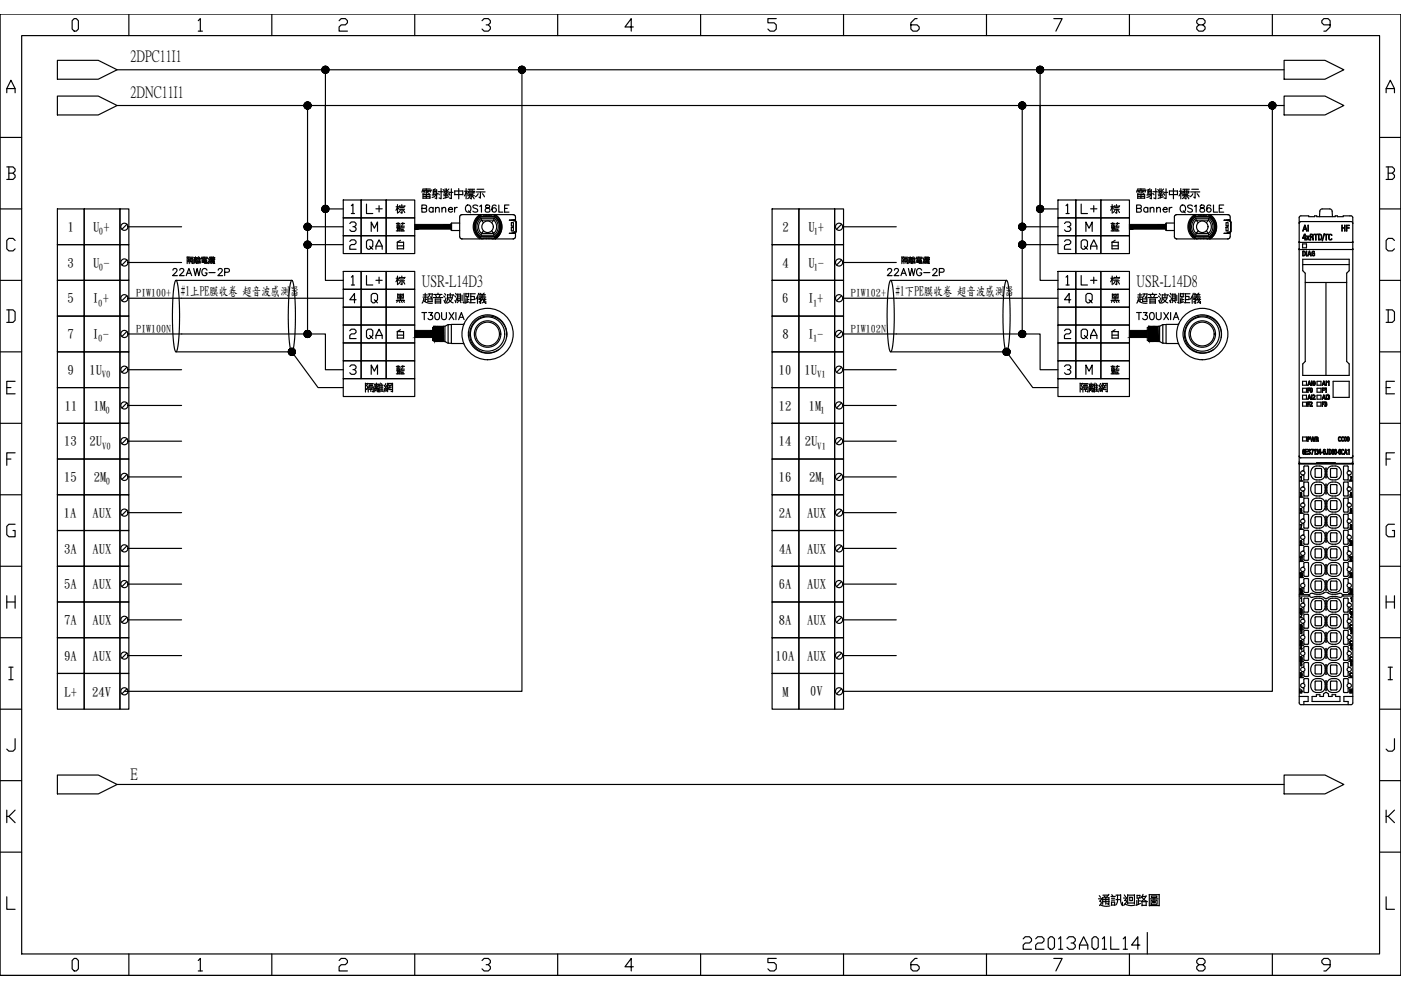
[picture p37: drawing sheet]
<svg xmlns="http://www.w3.org/2000/svg" width="297mm" height="210mm" viewBox="0 0 297 210" stroke-linecap="round" stroke-linejoin="round" font-family="sans-serif">
<defs><g id="words">
<g font-size="9.3">
<text x="79.4" y="48">棕</text>
<text x="231.1" y="48">棕</text>
<text x="79.4" y="63.1">棕</text>
<text x="231.1" y="63.1">棕</text>
</g>
<text font-size="6.2" x="215.9" y="202.5">22013A01L14</text>
<g font-size="5.3">
<text x="76.9" y="46.6">L+</text>
<text x="228.2" y="46.6">L+</text>
<text x="76.9" y="61.7">L+</text>
<text x="228.2" y="61.7">L+</text>
<text x="76.9" y="73">QA</text>
<text x="228.2" y="73">QA</text>
<text x="82.9" y="80.4">藍</text>
<text x="234.2" y="80.4">藍</text>
</g>
<g font-size="4.9">
<text x="76.9" y="54">QA</text>
<text x="228.2" y="54">QA</text>
<text x="83.3" y="65.3">黑</text>
<text x="234.6" y="65.3">黑</text>
</g>
<g font-size="3.4">
<text x="27.7" y="13">2DPC11I1</text>
<text x="27.7" y="20.6">2DNC11I1</text>
<text x="89.4" y="60.6">USR-L14D3</text>
<text x="241" y="60.6">USR-L14D8</text>
<text x="27.7" y="165.2">E</text>
</g>
<g font-size="2.7">
<text x="14.4" y="49">1</text>
<text x="19.8" y="49">U +</text>
<text x="165.9" y="49">2</text>
<text x="171.4" y="49">U +</text>
<text x="14.3" y="56.5">3</text>
<text x="19.8" y="56.5">U -</text>
<text x="165.9" y="56.6">4</text>
<text x="171.4" y="56.5">U -</text>
<text x="14.3" y="64.1">5</text>
<text x="19.6" y="64.1">I +</text>
<text x="38.3" y="62.5">#1上PE膜收卷 超音波感測器</text>
<text x="165.9" y="64.1">6</text>
<text x="171.3" y="64.1">I +</text>
<text x="189.9" y="62.5">#1下PE膜收卷 超音波感測器</text>
<text x="14.3" y="71.7">7</text>
<text x="19.6" y="71.7">I -</text>
<text x="165.9" y="71.7">8</text>
<text x="171.3" y="71.7">I -</text>
<text x="14.3" y="79.3">9</text>
<text x="19" y="79.3">1U</text>
<text x="165.2" y="79.3">10</text>
<text x="170.6" y="79.3">1U</text>
<text x="13.7" y="86.9">11</text>
<text x="19.8" y="86.9">1M</text>
<text x="165.1" y="86.9">12</text>
<text x="171.5" y="86.9">1M</text>
<text x="13.6" y="94.4">13</text>
<text x="19" y="94.4">2U</text>
<text x="165.1" y="94.4">14</text>
<text x="170.6" y="94.4">2U</text>
<text x="13.6" y="102">15</text>
<text x="19.9" y="102">2M</text>
<text x="165.1" y="102">16</text>
<text x="171.5" y="102">2M</text>
<text x="13.6" y="109.6">1A</text>
<text x="19.6" y="109.6">AUX</text>
<text x="165.1" y="109.6">2A</text>
<text x="171.2" y="109.6">AUX</text>
<text x="13.6" y="117.2">3A</text>
<text x="19.6" y="117.2">AUX</text>
<text x="165.2" y="117.2">4A</text>
<text x="171.2" y="117.2">AUX</text>
<text x="13.6" y="124.7">5A</text>
<text x="19.6" y="124.7">AUX</text>
<text x="165.1" y="124.7">6A</text>
<text x="171.2" y="124.7">AUX</text>
<text x="13.6" y="132.3">7A</text>
<text x="19.6" y="132.3">AUX</text>
<text x="165.2" y="132.3">8A</text>
<text x="171.2" y="132.3">AUX</text>
<text x="13.6" y="139.9">9A</text>
<text x="19.6" y="139.9">AUX</text>
<text x="164.4" y="139.9">10A</text>
<text x="171.2" y="139.9">AUX</text>
<text x="13.7" y="147.5">L+</text>
<text x="19.6" y="147.5">24V</text>
<text x="165.9" y="147.5">M</text>
<text x="171.8" y="147.5">0V</text>
</g>
<g font-size="2.1">
<text x="28.8" y="62.8">PIW100+</text>
<text x="180.4" y="62.8">PIW102+</text>
<text x="28.8" y="70.4">PIW100N</text>
<text x="180.4" y="70.4">PIW102N</text>
</g>
<g font-size="1.9">
<text x="21" y="49.7">0</text>
<text x="172.6" y="49.6">1</text>
<text x="21" y="57.2">0</text>
<text x="172.6" y="57.2">1</text>
<text x="20.8" y="64.8">0</text>
<text x="172.4" y="64.8">1</text>
<text x="20.8" y="72.4">0</text>
<text x="172.4" y="72.4">1</text>
<text x="21.6" y="80">V0</text>
<text x="173.2" y="79.9">V1</text>
<text x="22.4" y="87.5">0</text>
<text x="174" y="87.5">1</text>
<text x="21.6" y="95.1">V0</text>
<text x="173.3" y="95.1">V1</text>
<text x="22.4" y="102.7">0</text>
<text x="174" y="102.7">1</text>
</g>
</g></defs>
<g fill="none" stroke="#000" stroke-width=".25">
<path d="M1.4 19.7v-.9l.9-1.8 .9 1.8v.9M1.4 18.8h1.8M4.6 7.5h287.9v194.8h-287.9zM15.7 3.9h.5l.4 .5v1.8l-.4 .4h-.5l-.4-.4v-1.8zM27.3 3v4.5M42 4.4l.5-.5v2.7M42 6.6h.9M57.6 3v4.5M71.9 4.4l.4-.5h.9l.5 .5v.4l-.5 .5h-.9l-.4 .4v.9h1.8M87.9 3v4.5M102.2 4.4l.4-.5h.9l.5 .5v.4l-.5 .5h-.4M103.5 5.3l.5 .4v.5l-.5 .4h-.9l-.4-.4"/>
<path d="M118.2 3v4.5M134.3 5.7h-1.8l1.3-1.8v2.7M148.5 3v4.5M164.6 3.9h-1.8v.9h1.3l.5 .5v.9l-.5 .4h-.8l-.5-.4M178.8 3v4.5M194.4 3.9h-.4l-.9 .9v1.4l.5 .4h.8l.5-.4v-.5l-.5-.4h-1.3M209.2 3v4.5M223.4 3.9h1.8l-1.3 2.7M239.5 3v4.5M254.2 5.3l-.5-.5v-.4l.5-.5h.9l.4 .5v.4l-.4 .5h-.9l-.5 .4v.5l.5 .4h.9l.4-.4v-.5l-.4-.4M269.8 3v4.5M282 5.3h-1.3l-.5-.5v-.4l.5-.5h.9l.4 .5v1.3l-.9 .9h-.4"/>
<path d="M293.9 19.7v-.9l.9-1.8 .9 1.8v.9M293.9 18.8h1.8M297 3v203.8h-296.9M.1 29.1h4.5M1.4 35.4h1.4l.4 .4v.5l-.4 .4M1.9 36.7h.9l.4 .5v.4l-.4 .4h-1.4M1.9 35.4v2.6M292.5 29.1h4.5M293.9 35.4h1.3l.5 .4v.5l-.5 .4M294.3 36.7h.9l.5 .5v.4l-.5 .4h-1.3M294.3 35.4v2.6M.1 44.3h4.5"/>
<path d="M.1 59.4h4.5M3.2 51l-.4-.5h-.9l-.5 .5v1.8l.5 .4h.9l.4-.4M292.5 44.3h4.5M292.5 59.4h4.5M295.7 51l-.5-.5h-.9l-.4 .5v1.8l.4 .4h.9l.5-.4M.1 74.6h4.5M1.4 65.7h1.4l.4 .4v1.8l-.4 .5h-1.4M1.9 65.7v2.7M292.5 74.6h4.5M293.9 65.7h1.3l.5 .4v1.8l-.5 .5h-1.3M294.3 65.7v2.7M.1 89.8h4.5"/>
<path d="M1.4 82.2h.9M1.4 97.3h.9M3.2 80.8h-1.8v2.7h1.8M3.2 96h-1.8v2.7M292.5 89.8h4.5M293.9 82.2h.9M293.9 97.3h.9M295.7 80.8h-1.8v2.7h1.8M295.7 96h-1.8v2.7M.1 104.9h4.5M3.2 111.2h-1.3l-.5 .4v1.8l.5 .4h1.3v-1.3h-.4M292.5 104.9h4.5"/>
<path d="M295.7 111.2h-1.4l-.4 .4v1.8l.4 .4h1.4v-1.3h-.5M.1 120.1h4.5M.1 135.2h4.5M1.4 126.3v2.7M1.4 127.6h1.8M3.2 126.3v2.7M292.5 120.1h4.5M292.5 135.2h4.5M293.9 127.6h1.8M293.9 126.3v2.7M295.7 126.3v2.7M.1 150.4h4.5"/>
<path d="M1.9 141.5h.9M1.9 144.1h.9M2.3 141.5v2.6M3.2 156.6v2.2l-.4 .5h-.9l-.5-.5M292.5 150.4h4.5M294.3 141.5h.9M294.3 144.1h.9M294.8 141.5v2.6M295.7 156.6v2.2l-.5 .5h-.9l-.4-.5M.1 165.5h4.5M1.4 171.8v2.6M1.9 173.1l1.3 1.3"/>
<path d="M3.2 171.8l-1.3 1.3h-.5M292.5 165.5h4.5M293.9 171.8v2.6M294.3 173.1l1.4 1.3M295.7 171.8l-1.4 1.3h-.4M.1 180.7h4.5M1.4 190.1v2.7h1.8M292.5 180.7h4.5M293.9 190.1v2.7h1.8M15.7 203.2h.5l.4 .5v1.7l-.4 .5h-.5l-.4-.5v-1.7zM27.3 202.3v4.5M42 203.7l.5-.5v2.7"/>
<path d="M42 205.9h.9M57.6 202.3v4.5M71.9 203.7l.4-.5h.9l.5 .5v.4l-.5 .4h-.9l-.4 .5v.9h1.8M87.9 202.3v4.5M102.2 203.7l.4-.5h.9l.5 .5v.4l-.5 .4h-.4M103.5 204.5l.5 .5v.4l-.5 .5h-.9l-.4-.5M118.2 202.3v4.5M134.3 205h-1.8l1.3-1.8v2.7M148.5 202.3v4.5M164.6 203.2h-1.8v.9h1.3l.5 .4v.9l-.5 .5h-.8l-.5-.5M178.8 202.3v4.5M194.4 203.2h-.4l-.9 .9v1.3l.5 .5h.8l.5-.5v-.4l-.5-.5h-1.3"/>
<path d="M209.2 202.3v4.5M223.4 203.2h1.8l-1.3 2.7M239.5 202.3v4.5M254.2 204.5l-.5-.4v-.4l.5-.5h.9l.4 .5v.4l-.4 .4h-.9l-.5 .5v.4l.5 .5h.9l.4-.5v-.4l-.4-.5M269.8 202.3v4.5M282 204.5h-1.3l-.5-.4v-.4l.5-.5h.9l.4 .5v1.3l-.9 .9h-.4"/>
</g>
<!-- layer: 0 -->
<g fill="none" stroke="#000" stroke-width=".25">
<path d="M12.2 12.8h8.6l4 2-4 2h-8.6zM24.8 14.8h247.5M69 14.8v44.6h3.8M110.7 14.8v131.8h-84.3M220.5 14.8v44.6h3.8M272.3 12.8h8.6l4 2-4 2h-8.6zM12.2 20.4h8.6l4 2-4 2h-8.6zM24.8 22.4h247.5M65.2 22.4v25.7h7.6M69 22.4v21.9h3.8M93.5 40v2.2l-.4-.2M97.3 40v2.2"/>
<path d="M98.8 40v.7M216.7 22.4v25.7h7.6M220.5 22.4v21.9h3.8M245 40v2.2l-.4-.2M248.8 40v2.2M250.4 40v.7M269.8 22.4v124.2h-91.1M272.3 20.4h8.6l4 2-4 2h-8.6zM12.2 44.3h5.7v7.6h-5.7zM12.2 51.9h5.7v7.5h-5.7zM12.2 59.4h5.7v7.6h-5.7zM17.9 44.3h7.5v7.6h-7.5z"/>
<path d="M17.9 51.9h7.5v7.5h-7.5zM17.9 59.4h7.5v7.6h-7.5zM25.4 44.3h1.9v7.6h-1.9zM25.4 51.9h1.9v7.5h-1.9zM25.4 59.4h1.9v7.6h-1.9zM26.9 47.5l-1.1 1.1M26.9 55.1l-1.1 1.1M27.1 48.1h11.4M27.1 55.7h11.4M36.7 57.3l.1-.3 .4-.1 .3 .5-.9 1h1M37.3 59.4a9.9 9.9 0 0 0-.7 4.6l.1 7.6a4.9 4.9 0 0 0 .6 3 16.1 16.1 0 0 0 .8-6.3l-.2-6a5.4 5.4 0 0 0-.6-2.9h24.6a9.7 9.7 0 0 1 .7 4.6v4.7l-.1 3.2a4.6 4.6 0 0 1-.6 2.7 19.1 19.1 0 0 1-.8-7.1l.2-5.2a5.6 5.6 0 0 1 .6-2.9M38.1 57.3l.2-.3 .4-.1 .3 .5-1 1h1"/>
<path d="M39.5 58.4l.6-1.5 .5 1.5M39.7 54.4v1.5M39.7 54.5h.3M39.7 57.9h.7M40.1 54.5a.39 .39 0 0 0-.1 .6l-.1 .4-.2-.2M40.1 55.1h.8M40.1 55v.9M40.2 54.5h.7M40.3 55.4h.5M40.3 54.7h.5v.2h-.5zM40.3 55.2l.2 .2M40.5 55.4v.4"/>
<path d="M40.8 55.2l-.2 .2M40.9 55v.9l-.1-.1M41.1 56.9l.3 1.5 .4-1.5 .3 1.5 .4-1.5M41.1 54.6h.7M41.2 55.3v.6M41.2 55.3h.6M41.2 54.6v.5h.5v-.5M41.3 54.8l.3 .2M41.4 55.1l-.1 .5M41.5 54.4v.2M41.5 55.4l.2 .3M41.6 54.7l-.3 .3"/>
<path d="M41.6 55.5l-.3 .1M41.8 55.3v.6l-.3-.1M42 54.7v1.2M42 54.8h.5M42 55.1h.5M42 55.4h.5M42 55.7h.6M42.1 54.4l-.3 .4M42.3 54.5v1.2M42.7 54.5h1.2M42.8 54.7h1.2M42.8 54.7l-.1 .2"/>
<path d="M42.9 55.3h.9M42.9 55.2v.4h.9v-.4M42.9 55.4h.9M42.9 54.8l.2 .1M43.2 55l-.4 .1M43.3 54.5v1.2M43.5 55l.3 .1M43.8 54.8l-.3 .1M43.9 57.3a.56 .56 0 0 0-.7-.4 .56 .56 0 0 0-.4 .6v.4a.54 .54 0 0 0 .5 .6 .54 .54 0 0 0 .6-.6h-.4M44 55.6v.2h-.5l-.2-.1M44 54.7l-.1 .1M44.2 54.9l.3 .2"/>
<path d="M44.3 55.6l-.1 .3M44.3 57.8h1.3M44.4 54.5l-.1 .4M44.4 55.5l.1 .3M44.5 55.2l.2 .3M44.6 55.5l.1 .3M44.6 54.8l-.4 .6M44.6 55.4h-.4M44.7 54.7h.3v.2h-.3M44.7 54.5v.6h.3M44.7 54.5h.3M44.8 55.2h.6v.4h-.6z"/>
<path d="M44.8 55.4h.6M44.9 54.5v.2M44.9 54.9v.2M45 55.6l-.3 .3M45.1 54.9h.4v.2h-.4zM45.1 55.6l.2 .3h.2v-.2M45.1 54.6h.5M45.2 54.8h.3M45.2 54.4l-.2 .4M45.2 54.9v.2M45.4 54.9v.2M46.3 57.3l.1-.3 .4-.1 .3 .5-.9 1h1"/>
<path d="M47.6 57.7h.9l.1-.3v-.3l-1-.2v1.5M65.2 48.1v3.8h7.6M65.2 51.9v18.9M72.8 57.6h3.8v3.7h-3.8zM72.8 42.4h3.8v3.8h-3.8zM72.8 46.2h3.8v3.8h-3.8zM72.8 50h3.8v3.8h-3.8zM74.2 47.4l.3-.3h.7l.3 .3v.3l-.3 .4h-.4M74.2 51.2l.3-.3h.7l.3 .3v.3l-.3 .4h-.7l-.3 .3v.7h1.3M74.5 58.8l.3-.4v2M74.5 43.6l.3-.3v2M74.5 45.3h.7"/>
<path d="M75.2 48.1l.3 .3v.3l-.3 .4h-.7l-.3-.4M81.9 50h6v3.8h-6zM84.2 51.3v1.5M84.2 52.1h1.4M84.9 51l-.7 .4h1.4M85.6 51.3v1.5M89.4 44.2l.9-.1 .2-.2-.1-.3-1-.1v1.5l1-.2 .1-.3-.4-.3M89.6 40.4h1.8M89.7 41.3h.7v.7h-.7M89.7 41.6h1.5M90.3 40.1h.9M90.4 41.3h.8v.8"/>
<path d="M90.4 40.1v1M90.4 42h.8M90.6 40.8l.4 .2M91.1 40.5l-.6 .1M91.4 40.3l-.2 .4M91.8 44.2a.48 .48 0 0 0-.7-.1 .48 .48 0 0 0 0 .7 .48 .48 0 0 0 .7 0M91.8 44v1M91.9 40.2v.7h.7M91.9 40.6h.7M91.9 40.9v.5M91.9 40.3h.7M92.3 40l-.4 .3"/>
<path d="M92.3 44.3l.4-.3h.4v1M92.3 44v1M92.6 40.2v2l-.4-.2M92.6 41.2l-1 .2M92.8 41l-.5 .6-.7 .3M92.9 40.6h.9M93 41.1l.1 .2M93.7 44.3l.4-.3h.3l.1 1M93.7 44v1M93.9 40.2l.3 .3M94 41.2h1.1M94.1 41.5h.9"/>
<path d="M94.2 40.7l.3 .4M94.4 40v.6M94.5 41.2v.8M94.7 40v.7h-.8M94.7 40.7h.5M94.8 40.7l-.2 .4M95.1 44.4h.8a.48 .48 0 0 0-.5-.4 .48 .48 0 0 0-.4 .5 .48 .48 0 0 0 .4 .5l.5-.2M95.1 41.7l-1.1 .4M95.2 40.1l-.4 .4M95.2 41l.2 .4M95.3 40.8h.7M95.7 40v2.1l-.4-.1"/>
<path d="M95.7 47.3v1.6M95.7 48.9h1.8M96.4 44v1M96.4 40.5v.8M96.4 40.5h1.7M96.4 41.3h1.7M97 44a.48 .48 0 0 0-.6 .4M97.5 47.3h-1.8v1.6M97.9 50.7h.1M97.9 45.5l-.3 .2-.1 .3v4.1l.1 .4 .3 .2M98 45.5h-.1M98 50.7h5.1"/>
<path d="M98 45.5h5.1M98.1 40.5v.8M98.5 40.5h.6M98.8 40.7v1.5M98.8 40.7l-.4 .8M98.8 43.7a.56 .56 0 0 1 .7-.2 .56 .56 0 0 1 .3 .5v.4a.58 .58 0 0 1-.5 .6 .58 .58 0 0 1-.6-.6zM98.9 40.8l.3 .4M99.2 41.5h1.4M99.3 40.1h1.3M99.3 40.5h1.2v.4h-1.2zM99.3 44.7l.5 .4M99.4 41.2h.9"/>
<path d="M99.6 41.5l-.4 .6M99.6 40.2v.7M99.9 41.5v.7l-.3-.2M100.1 41.6l.4 .6M100.1 40.2v.7M100.9 40.7h2M101.1 40.1h1.5M101.3 43.7l-.4-.2-.6 .2 .1 .3 .8 .4 .1 .4-.4 .2-.6-.2M101.4 41.1l-.6 .6M101.5 46.3l.4-.4h3a2.61 2.61 0 0 1 0 4.3h-3a2.61 2.61 0 0 1-.4-3.9zM101.7 43.8l.4-.3v1.5M101.7 45.5a3.1 3.1 0 0 0 0 5.2"/>
<path d="M101.9 40.7v1.3l-.3-.2M101.9 46a2.56 2.56 0 0 0 0 4.2h2.9a2.56 2.56 0 0 0 0-4.2M102 45.5a2.89 2.89 0 0 0-1.5 2.6 2.89 2.89 0 0 0 1.7 2.6M102 46.3a2.26 2.26 0 0 0 0 3.6M102.3 41.1l.4 .6M102.3 45.5a2.79 2.79 0 0 0-1.7 2.6 2.79 2.79 0 0 0 1.7 2.6M102.4 45.5v.1h1.9v-.1M102.5 48.9l-.4 .6h2.6l-.5-.6M103 43.5v.5l.4 .1a.43 .43 0 0 1 .5 .4 .43 .43 0 0 1-.4 .5l-.5-.1-.1-.2a.74 .74 0 0 1 .8-.7l.1-.3a.57 .57 0 0 0-.8-.2zM103.1 50.5v.2h.6v-.2M103.1 45.6v-.1h.6v.1M103.7 45.5h5.2l.4 .4v.9"/>
<path d="M103.7 50.5h.6v.2M103.7 50.5h-1.3v.2M104.5 45.5l.6 .4 .7 .9M104.7 46.3a2.26 2.26 0 0 1 0 3.6M104.8 46.3h-2.8l.1 .4a1.91 1.91 0 0 0 0 2.8l-.1 .4h2.8l-.1-.4a1.91 1.91 0 0 0 0-2.8l-.5 .5M104.8 46.3l-.1 .4h-2.6l.4 .5M104.9 45.5a3 3 0 0 1 .1 5.2 3 3 0 0 0 0-5.2M105.2 43.7l-.1-.2a.49 .49 0 0 0-.7 .3 .88 .88 0 0 0 .3 1.2 .47 .47 0 0 0 .5-.5 .47 .47 0 0 0-.4-.5 .47 .47 0 0 0-.5 .5M105.8 43.5v1.5h.8M105.8 46.8a3.3 3.3 0 0 1 .2 2.2M105.8 46.8a2.89 2.89 0 0 1-.9 3.9M106 49l-.8 1.2-.7 .5"/>
<path d="M106 49a2.82 2.82 0 0 1-1.5 1.7M107 44.2h.6M107.9 43.5h-.9v1.5h.9M108.1 46.7h.3M108.2 46.7h.1M108.2 49.5h.1M108.4 48.2h.4v.8h-.4zM108.4 47.2h.4v.7h-.4zM108.4 46.7l.7 .1-.3-.1M108.4 46.7h.4M108.7 46.7h.1M108.7 49.5h.1"/>
<path d="M108.8 46.7v.1M108.8 49.4v.1M108.8 49.4l-.8 .1 1.2-.1-.4 .1M108.8 49.4h.1M108.8 46.8h.1M108.8 46.8h.5l.1 .4M109 46.7h.1M109 49.5h.1M109.1 46.8h.1M109.1 49.4h.1M109.1 46.8l.3 .4M109.1 46.8l.4 .4v1.8l-.4 .4"/>
<path d="M109.3 49.3v1l-.4 .3-5.2 .1M109.4 47.2v1.9l-.2 .3h-.4M109.4 47.2v1.9l-.3 .3M163.7 44.3h5.7v7.6h-5.7zM163.7 51.9h5.7v7.5h-5.7zM163.7 59.4h5.7v7.6h-5.7zM169.4 44.3h7.6v7.6h-7.6zM169.4 51.9h7.6v7.5h-7.6zM169.4 59.4h7.6v7.6h-7.6zM177 44.3h1.8v7.6h-1.8zM177 51.9h1.8v7.5h-1.8zM177 59.4h1.8v7.6h-1.8z"/>
<path d="M178.4 47.5l-1 1.1M178.4 55.1l-1 1.1M178.7 48.1h11.3M178.7 55.7h11.3M188.2 57.3l.1-.3 .5-.1 .3 .5-1 1h1M188.8 59.4a9.7 9.7 0 0 0-.7 4.6v4.3l.2 3.6a4.5 4.5 0 0 0 .6 2.7 16.2 16.2 0 0 0 .7-6.3l-.2-6a5.5 5.5 0 0 0-.6-2.9h24.6a9.7 9.7 0 0 1 .7 4.6l.1 4.3-.2 3.6a4.5 4.5 0 0 1-.6 2.7 16.2 16.2 0 0 1-.7-6.3l.1-6a5.5 5.5 0 0 1 .6-2.9M189.6 57.3l.2-.3 .4-.1 .3 .5-.9 1h1M191 58.4l.6-1.5 .6 1.5M191.2 54.4v1.5M191.2 54.5h.4M191.2 57.9h.7M191.6 54.5a.38 .38 0 0 0-.1 .6l-.1 .4-.1-.2"/>
<path d="M191.7 55.1h.8M191.7 55v.9M191.7 54.5h.8M191.8 55.4h.5M191.8 54.7h.5v.2h-.5zM191.9 55.2l.1 .2M192.1 55.4v.4M192.3 55.2l-.2 .2M192.5 55v.9l-.2-.1M192.6 56.9l.4 1.5 .3-1.5 .4 1.5 .3-1.5M192.6 54.6h.8M192.7 55.3v.6"/>
<path d="M192.7 55.3h.6M192.7 54.6v.5h.6v-.5M192.8 54.8l.3 .2M192.9 55.1l-.1 .5M193 54.4v.2M193.1 55.4l.1 .3M193.1 54.7l-.3 .3M193.1 55.5l-.3 .1M193.3 55.3v.6l-.2-.1M193.5 54.7v1.2M193.5 54.8h.6M193.5 55.1h.5"/>
<path d="M193.5 55.4h.5M193.5 55.7h.6M193.6 54.4l-.2 .4M193.8 54.5l.1 1.2M194.3 54.5h1.2M194.3 54.7h1.2M194.3 54.7l-.1 .2M194.4 55.3h.9M194.4 55.2v.4h.9v-.4M194.4 55.4h.9M194.4 54.8l.3 .1M194.7 55l-.3 .1"/>
<path d="M194.8 54.5v1.2M195 55l.3 .1M195.3 54.8l-.3 .1M195.4 57.3a.56 .56 0 0 0-.6-.4 .56 .56 0 0 0-.5 .6v.4a.54 .54 0 0 0 .6 .6 .54 .54 0 0 0 .5-.6h-.4M195.5 55.6v.2h-.5l-.2-.1M195.5 54.7l-.1 .1M195.7 54.9l.3 .2M195.8 55.6l-.1 .3M195.8 57.8h1.3M196 55.5v.3M196 54.5l-.2 .4M196.1 55.2l.1 .3"/>
<path d="M196.1 55.5l.1 .3M196.1 54.8l-.3 .6M196.2 55.4h-.5M196.2 54.7h.3v.2h-.3M196.2 54.5v.6h.3M196.2 54.5h.4M196.4 55.2h.5v.4h-.5zM196.4 55.4h.5M196.4 54.5v.2M196.4 54.9v.2M196.5 55.6l-.2 .3M196.6 54.9h.5v.2h-.5z"/>
<path d="M196.7 55.6l.1 .3h.3l-.1-.2M196.7 54.6h.4M196.7 54.8h.4M196.8 54.4l-.2 .4M196.8 54.9v.2M196.9 54.9v.2M197.8 57.3l.1-.3 .5-.1 .3 .5-1 1h1M199.2 57.7h.8l.2-.3-.1-.3-.9-.2v1.5M216.7 48.1v3.8h7.6M216.7 51.9v18.9M224.3 57.6h3.8v3.7h-3.8zM224.3 42.4h3.8v3.8h-3.8z"/>
<path d="M224.3 46.2h3.8v3.8h-3.8zM224.3 50h3.8v3.8h-3.8zM225.7 47.4l.3-.3h.7l.3 .3v.3l-.3 .4h-.3M225.7 51.2l.3-.3h.7l.3 .3v.3l-.3 .4h-.7l-.3 .3v.7h1.3M226 58.8l.4-.4v2M226 43.6l.4-.3v2M226 45.3h.7M226.7 48.1l.3 .3v.3l-.3 .4h-.7l-.3-.4M233.4 50h6.1v3.8h-6.1zM235.8 51.3v1.5M235.8 52.1h1.3M236.4 51l-.6 .4h1.3"/>
<path d="M237.1 51.3v1.5M241 44.2l.8-.1 .2-.2-.1-.3-.9-.1v1.5l.9-.2 .1-.3-.4-.3M241.1 40.4h1.8M241.2 40.1h1.6M241.2 41.3h.7v.7h-.7M241.3 41.6h1.4M241.9 41.3h.8v.8M241.9 40.1v1M241.9 42h.8M242.1 40.8l.4 .2M242.6 40.5l-.5 .1M243 40.3l-.2 .4"/>
<path d="M243.4 44.2a.48 .48 0 0 0-.8-.1 .48 .48 0 0 0 0 .7 .48 .48 0 0 0 .8 0M243.4 44v1M243.4 40.2v.7h.7M243.4 40.6h.7M243.4 40.9v.5M243.4 40.3h.7M243.8 40l-.4 .3M243.9 44.3l.3-.3h.4l.1 1M243.9 44v1M244.1 40.2v2l-.3-.2M244.1 41.2l-.9 .2M244.3 41l-.5 .6-.6 .3"/>
<path d="M244.4 40.6h.9M244.5 41.1l.2 .2M245.2 44.3l.4-.3h.4v1M245.2 44v1M245.5 40.2l.2 .3M245.6 41.2h1M245.6 41.5h.9M245.8 40.7l.2 .4M245.9 40v.6M246 41.2v.8M246.2 40v.7h-.7M246.2 40.7h.5"/>
<path d="M246.4 40.7l-.3 .4M246.6 44.4h.9a.49 .49 0 0 0-.6-.4 .49 .49 0 0 0-.4 .5 .49 .49 0 0 0 .5 .5l.5-.2M246.7 41.7l-1.2 .4M246.7 40.1l-.4 .4M246.7 41l.2 .4M246.8 40.8h.8M247.2 40v2.1l-.4-.1M247.3 48.9h1.7M247.3 47.3v1.6M247.9 44v1M247.9 40.5v.8M247.9 40.5h1.7"/>
<path d="M247.9 41.3h1.7M248.5 44a.48 .48 0 0 0-.6 .4M249 50.1l.1 .4 .4 .2M249 47.3h-1.7v1.6M249 46v4.1M249.5 50.7h.1M249.5 45.5l-.4 .2-.1 .3M249.5 45.5h.1M249.5 50.7h5.1M249.5 45.5h5.1M249.6 40.5v.8M250 40.5h.6"/>
<path d="M250.4 40.7v1.5M250.4 40.7l-.4 .8M250.4 43.7l.1-.2a.71 .71 0 0 1 .9 .7 .71 .71 0 0 1-.9 .7l-.3-.5zM250.4 40.8l.3 .4M250.7 41.5h1.4M250.8 40.1h1.3M250.8 40.5h1.3v.4h-1.3zM250.9 44.7l.4 .4M250.9 41.2h.9M251.2 41.5l-.5 .6M251.2 40.2v.7M251.4 41.5v.7l-.2-.2"/>
<path d="M251.6 41.6l.5 .6M251.6 40.2v.7M252.4 40.7h2M252.7 40.1h1.4M252.8 43.7l-.3-.2-.7 .2 .1 .3 .8 .4 .1 .4-.3 .2-.7-.2M252.9 41.1l-.6 .6M253 46.3l.4-.4h3a2.62 2.62 0 0 1 0 4.3h-3a2.61 2.61 0 0 1-.4-3.9zM253.2 43.8l.4-.3v1.5M253.3 45.5a3.1 3.1 0 0 0 0 5.2M253.4 40.7v1.3l-.3-.2M253.4 46a2.56 2.56 0 0 0 .1 4.2h2.9a2.56 2.56 0 0 0 0-4.2M253.5 45.5a2.89 2.89 0 0 0-1.5 2.6 2.89 2.89 0 0 0 1.7 2.6"/>
<path d="M253.5 46.3a2.26 2.26 0 0 0 0 3.6M253.5 46.3l.1 .4a1.91 1.91 0 0 0 0 2.8l-.1 .4M253.5 46.3h2.8M253.8 41.1l.4 .6M253.8 45.5a2.79 2.79 0 0 0-1.7 2.6 2.79 2.79 0 0 0 1.7 2.6M254 45.5v.1h1.8v-.1M254 48.9l-.4 .6h2.6l-.4-.6M254.5 43.5v.5l.7 .2 .2 .3a.49 .49 0 0 1-.6 .5 .49 .49 0 0 1-.3-.7l.8-.3v-.3a.57 .57 0 0 0-.8-.2zM254.6 50.5v.2h.6v-.2M254.6 45.6v-.1h.6v.1M255.2 45.5l5.4 .1M255.2 50.5h.6v.2"/>
<path d="M255.2 50.5h-1.2v.2M255.8 47.2l.4-.5a1.91 1.91 0 0 1 0 2.8l.1 .4h-2.8M256 45.5l.6 .4 .8 .9M256.3 46.3a2.26 2.26 0 0 1 0 3.6M256.3 46.3l-.1 .4h-2.6l.4 .5M256.4 45.5a3 3 0 0 1 .1 5.2 3 3 0 0 0 0-5.2M256.7 43.7l-.1-.2a.49 .49 0 0 0-.7 .3 .88 .88 0 0 0 .4 1.2 .47 .47 0 0 0 .5-.5 .47 .47 0 0 0-.5-.5 .47 .47 0 0 0-.5 .5M257.3 43.5v1.5h.9M257.4 46.8a3.3 3.3 0 0 1 .1 2.2M257.4 46.8a2.89 2.89 0 0 1-1 3.9M257.5 49l-.7 1.2-.8 .5M257.5 49a2.82 2.82 0 0 1-1.4 1.7"/>
<path d="M258.5 44.2h.6M259.4 43.5h-.9v1.5h.9M259.6 46.7h.4M259.7 46.7h.1M259.7 49.5h.1M259.9 48.2h.5v.8h-.5zM259.9 47.2h.5v.7h-.5zM260 46.7h.6M260 46.7h.1M260 49.5h-.5l1.2-.1-.4 .1M260.1 49.5h-.1M260.1 46.7h.2"/>
<path d="M260.3 46.7h.1M260.3 49.5h.1M260.3 46.7l.1 .1M260.3 49.4v.1M260.3 49.4h.1M260.3 46.8h.1M260.4 49.4l-.3 .1M260.4 46.8h.3l.2 .4M260.4 46.8h.1M260.4 49.4h.1M260.4 49.4h-.1M260.5 46.7h.1"/>
<path d="M260.5 49.5h.1M260.6 46.7l.1 .1M260.6 46.7h-.3M260.6 50.6l-5.4 .1M260.6 45.6l.2 .3v.9M260.6 46.8h.1M260.6 49.4h.1M260.6 46.8l.3 .4M260.6 46.8l.4 .4v1.8l-.4 .4M260.8 49.3v1l-.2 .3M260.9 47.2v1.9l-.2 .3h-.3M260.9 47.2v1.9l-.3 .3"/>
<path d="M275.4 51.4h.1M275.4 52.9h.1M275.4 46.1v51.8a.47 .47 0 0 0 .7 .4h3.1v-.2l7 .2a.47 .47 0 0 0 .6-.4v-51.8M275.4 46.1l.4-.3h1.7v.1h1.2v-.1h.5v.1h3.9v-.1h.4v.1h1.3v-.1h1.6l.4 .3M275.5 51.4h.1M275.5 52.9h.1M275.5 47.2l-.1 .2M275.5 52.9h11.3M275.5 51.4h11.3M275.5 47.2h.1M275.5 47.1v.1M275.5 47.1h.1"/>
<path d="M275.8 47l-.3 .1M275.8 47h10.7l.3 .4M275.8 47h.1M276.2 51.7h.8v.8h-.8zM276.2 53.3l.5 .1 .1 .5-.2 .3h-.4zM276.2 55h9.9v2.4l-.6 .5v18.7l.6 .6v2.4h-9.9v-2.4l.5-.6v-18.7l-.5-.5zM276.2 56.1h9.9M276.3 53.3l.4 .2-.2 .7h-.2zM276.3 50.4v.1M276.5 49.7h.2v.8h.2h-.2v.4v-.4h-.5zM276.6 49.7l.1 .8-.4-.1zM276.6 47.8l.5 1.2-.2-.4h-.5l-.2 .4z"/>
<path d="M276.7 47.9l.2 .7h-.5zM276.7 59.9h8.8M277 53.3v.9zM277 50.1l.3 .3 .3-.3-.2 .3 .2 .4-.3-.3-.3 .3 .3-.4zM277.3 47.8l.1 1.2zM277.6 53.3l.3 1-.1-.3h-.4l-.1 .2zM277.6 53.3l.2 .6h-.4zM277.8 49.7l.6 .1-.1 .4 .2 .7-.2-.5-.4-.1-.1 .6zM277.9 49.7l.4 .1v.3l-.4 .1zM278.2 53.3h.3l.2 .1-.4-.1-.1 .3v.4l.2 .2 .2-.1v-.3l-.1-.1h.2v.5h-.1l-.4-.1zM278.6 49.7h.8h-.4v1.2l-.1-1.2zM278.7 54.2h.1"/>
<path d="M279.6 49.7h.4l.2 .3v.5l-.2 .3-.4 .1zM279.6 49.7l.4 .1 .1 .2v.6l-.1 .2h-.4zM279.7 50.8h.1M279.8 45.9l.1-1.4 .4-.2 1.9 .1 .2 .4 .1 1.1M280.7 49.6l-.3 1.4zM280.8 49.7h.8h-.4v1.2l-.1-1.2zM281.1 59.9v19.7M281.8 49.7h.4l.2 .1h-.4l-.2 .2v.7l.2 .1 .4-.1-.2 .2-.5-.2zM284.5 47.8l.1 .5h.5l.1-.5v1.2l-.1-.6h-.5l-.1 .6zM285.5 47.8h.6h-.5v.5h.4l-.4 .1v.6zM286.8 52.9h.1M286.8 51.4h.1"/>
<path d="M12.2 67h5.7v7.6h-5.7zM12.2 74.6h5.7v7.6h-5.7zM17.9 67h7.5v7.6h-7.5zM17.9 74.6h7.5v7.6h-7.5zM25.4 67h1.9v7.6h-1.9zM25.4 74.6h1.9v7.6h-1.9zM26.9 62.7l-1.1 1.1M26.9 70.3l-1.1 1M26.9 77.9l-1.1 1M27.1 70.8h41.9v7.6h3.8M27.1 63.2h45.7M27.1 78.4h11.4"/>
<path d="M37.3 74.6h24.6l5.5 7.6h5.4M72.8 61.3h3.8v3.8h-3.8zM72.8 65.1h3.8v3.8h-3.8zM72.8 68.9h3.8v3.8h-3.8zM72.8 72.7h3.8v3.8h-3.8zM72.8 76.5h3.8v3.8h-3.8zM74.2 70.1l.3-.3h.7l.3 .3v.4l-.3 .3h-.7l-.3 .3v.7h1.3M74.2 77.7l.3-.3h.7l.3 .3v.3l-.3 .4h-.4M74.5 60.4h.7M75.2 78.4l.3 .3v.3l-.3 .4h-.7l-.3-.4M75.5 63.6h-1.3l1-1.4v2M76.6 65.1h5.3v3.8h-5.3z"/>
<path d="M76.6 72.7h5.3v3.8h-5.3zM76.6 76.5h5.3v3.8h-5.3zM78.7 79.4v-2l.7 1.3 .6-1.3v2M81.9 65.1h6v3.8h-6zM81.9 68.9h6v3.8h-6zM81.9 72.7h6v3.8h-6zM84.2 70.3v1.4M84.2 71.7h1.4M84.2 71.1h1.4M84.9 69.9l-.7 .4h1.4M85.6 70.3v1.4M89.4 66.3h1.1"/>
<path d="M89.7 63h.9M89.7 62.5h.9M89.8 63.7l1.1 .6h.8M90 66.3v1.5M90.2 63.5h.3M90.7 63.9h.9M90.7 63.4h.9M90.7 63.3v.6M90.8 62.3h.9M90.9 66.3h.8l-.4 .5a.5 .5 0 0 1 .3 .9 .5 .5 0 0 1-.9-.2M91.1 62.3l-.4 .8M91.6 63.3v.6"/>
<path d="M91.7 62.3l-.2 .8-.3-.2M91.8 63.1h2.1M92 62.4h1.4l-.4 .6M92 69.2l.1 3.2zM92 69.2l.1 .1M92 69.4h-.3v2.8h.3M92.3 69.2l.1 3.2zM92.3 69.2l-.2 .1 .3 3.1M92.3 72.2l-.2 .2M92.3 63.4v.9M92.3 63.4h1.1M92.3 64.2h1.1"/>
<path d="M92.3 63.9h1.1M92.3 62.5l.2 .4M92.4 69.3l-.1-.1 .1 3.2 .1-.2M92.4 66.3a.49 .49 0 0 1 .7 .3l.1 .3a.64 .64 0 0 1-.6 .9 .96 .96 0 0 1-.2-1.5zM92.5 69.2l.1 3.2zM92.6 69.3l-.1-.1 .1 3.2 .2-.2M92.8 69.2l.1 3.2-.3-3.1zM92.9 62.1v.3M92.9 69.3l-.1-.1 .1 3.2 .1-.2M93 69.2l.1 3.2-.2-3.1zM93.2 69.3l-.2-.1 .1 3.2 .2-.2M93.3 69.2l.1 3.2-.2-3.1z"/>
<path d="M93.4 62.4h.3M93.4 69.3l-.1-.1 .1 3.2 .1-.2M93.4 63.4v.9M93.5 69.2l.1 3.2-.2-3.1zM93.6 66.3v1a.51 .51 0 0 0 .5 .5 .51 .51 0 0 0 .5-.5v-1M93.7 69.3l-.2-.1 .1 3.2 .2-.2M93.8 69.2l.1 3.2zM93.9 69.3l-.1-.1 .1 3.2 .1-.2M94 69.2l-.1 .1 .2 3.1M94.1 62.8l.2 .2M94.1 63.7l.3 .5M94.3 62.2l.2 .4"/>
<path d="M94.3 69.2h-.3l.1 3.2h.2M94.6 63.2l-.3 .8M94.9 62.5h1.2M94.9 62.4a1.98 1.98 0 0 1-.4 1.9M94.9 63.1h1M95 68.8l-.7 .4v3.2l.7 .4M95.1 63.4l.4 .5 .6 .3M95.2 66.3l1 1.5M95.5 62.2v.9M95.7 68.8h-.7v4h.7M95.9 63.1l-.3 .6-.9 .6M96.2 62.5l-.3 .4"/>
<path d="M96.2 66.3l-1 1.5M96.4 62.7l.2 .3M96.5 63.7l.1 .5M96.6 62.2l.2 .3M96.7 66.3v1.5M96.9 63.2l-.3 .8M97 62.3v1.4M97 63.2h.6M97 63.7h.6M97 62.4h.6M97 62.8h.6M97.2 63.8l-.2 .4"/>
<path d="M97.2 67.8l.6-1.5 .6 1.5M97.5 63.7l.2 .5M97.5 67.3h.7M97.6 62.3v1.4M98 62.6v1.2M98.4 68.7l-2.7 .1v4l2.7 .1M98.4 62.2v2.1l-.2-.2M98.8 62.2v.7h.5M98.8 62.9h.1M98.8 63.3v.9M98.8 62.3h.5M99.1 62.9v1.2"/>
<path d="M99.1 63.5h.3M99.3 62.2v.7M99.4 64l-.8 .3M99.5 64.2h1.2M99.6 62.3h1.2M99.8 62.9h.8v.6h-.8M99.8 62.3v1.9M101.2 62.8v1.5M101.5 63h1.5M101.5 62.2l-.6 1.2M101.5 63.5h1.5M101.6 62.5h1.3"/>
<path d="M101.7 62.8h1.1M101.8 62.2l.3 .2M101.9 63.2v1.1l-.2-.1M102.1 63.7l-.5 .3M102.1 63.1l-.6 .2M102.2 62.5v.5M102.3 63.2l.2 .6 .5 .5M102.6 63.2l.2 .1M102.7 62.1l-.4 .3M102.8 63.6l-.6 .6M103 63.9v.4M107.4 71.6a3.9 3.9 0 0 0-4.2-4.6 3.9 3.9 0 0 0-3.4 5.3 3.9 3.9 0 0 0 6 1.8"/>
<path d="M163.7 67h5.7v7.6h-5.7zM163.7 74.6h5.7v7.6h-5.7zM169.4 67h7.6v7.6h-7.6zM169.4 74.6h7.6v7.6h-7.6zM177 67h1.8v7.6h-1.8zM177 74.6h1.8v7.6h-1.8zM178.4 62.7l-1 1.1M178.4 70.3l-1 1M178.4 77.9l-1 1M178.7 70.8h41.8v7.6h3.8M178.7 63.2h45.6M178.7 78.4h11.3"/>
<path d="M188.8 74.6h24.6l5.6 7.6h5.3M224.3 61.3h3.8v3.8h-3.8zM224.3 65.1h3.8v3.8h-3.8zM224.3 68.9h3.8v3.8h-3.8zM224.3 72.7h3.8v3.8h-3.8zM224.3 76.5h3.8v3.8h-3.8zM225.7 70.1l.3-.3h.7l.3 .3v.4l-.3 .3h-.7l-.3 .3v.7h1.3M225.7 77.7l.3-.3h.7l.3 .3v.3l-.3 .4h-.3M226 60.4h.7M226.7 78.4l.3 .3v.3l-.3 .4h-.7l-.3-.4M227 63.6h-1.3l1-1.4v2M228.1 65.1h5.3v3.8h-5.3z"/>
<path d="M228.1 72.7h5.3v3.8h-5.3zM228.1 76.5h5.3v3.8h-5.3zM230.2 79.4v-2l.7 1.3 .7-1.3v2M233.4 65.1h6.1v3.8h-6.1zM233.4 68.9h6.1v3.8h-6.1zM233.4 72.7h6.1v3.8h-6.1zM235.8 70.3v1.4M235.8 71.7h1.3M235.8 71.1h1.3M236.4 69.9l-.6 .4h1.3M237.1 70.3v1.4M241 66.3h1"/>
<path d="M241.2 63h1M241.3 62.5h.8M241.3 63.7l1.1 .6h.8M241.5 66.3v1.5M241.7 63.5h.4M242.3 63.9h.9M242.3 63.4h.9M242.3 63.3v.6M242.3 62.3h.9M242.4 66.3h.8l-.4 .5a.5 .5 0 0 1 .4 .9 .5 .5 0 0 1-.9-.2M242.6 62.3l-.4 .8M243.2 63.3v.6"/>
<path d="M243.2 62.3l-.2 .8-.2-.2M243.3 63.1h2.1M243.5 62.4h1.4l-.3 .6M243.5 69.2l.1 3.2zM243.5 69.2l.2 .1M243.5 69.4h-.3v2.8h.3M243.8 69.2l.1 3.2zM243.8 69.2l-.1 .1 .2 3.1M243.8 72.2l-.2 .2M243.8 63.4v.9M243.8 63.4h1.2M243.8 64.2h1.2"/>
<path d="M243.8 63.9h1.2M243.9 62.5l.2 .4M243.9 69.3l-.1-.1 .1 3.2 .1-.2M243.9 66.3a.49 .49 0 0 1 .8 .3v.3a.65 .65 0 0 1-.6 .9 .97 .97 0 0 1-.2-1.5zM244 69.2l.1 3.2-.2-3.1zM244.2 69.3l-.2-.1 .1 3.2 .2-.2M244.3 69.2l.1 3.2zM244.4 62.1v.3M244.4 69.3l-.1-.1 .1 3.2 .2-.2M244.5 69.2l.1 3.2-.2-3.1zM244.7 69.3l-.2-.1 .1 3.2 .2-.2M244.8 69.2l.1 3.2z"/>
<path d="M244.9 62.4h.3M244.9 69.3l-.1-.1 .1 3.2 .2-.2M245 63.4v.9M245 69.2l.1 3.2-.2-3.1zM245.2 66.3v1a.51 .51 0 0 0 .5 .5 .51 .51 0 0 0 .5-.5v-1M245.2 69.3l-.2-.1 .1 3.2 .2-.2M245.3 69.2l.1 3.2zM245.4 69.3l-.1-.1 .1 3.2 .2-.2M245.5 69.2l-.1 .1 .2 3.1M245.6 62.8l.3 .2M245.7 63.7l.2 .5M245.8 62.2l.2 .4"/>
<path d="M245.9 69.2h-.4l.1 3.2h.3M246.1 63.2l-.3 .8M246.4 62.5h1.2M246.4 62.4a1.99 1.99 0 0 1-.4 1.9M246.5 63.1h.9M246.5 68.8l-.6 .4v3.2l.6 .4M246.7 63.4l.3 .5 .6 .3M246.7 66.3l1.1 1.5M247 62.2v.9M247.2 68.8h-.7v4h.7M247.5 63.1l-.4 .6-.8 .6M247.7 62.5l-.3 .4"/>
<path d="M247.8 66.3l-1.1 1.5M247.9 62.7l.3 .3M248 63.7l.2 .5M248.1 62.2l.2 .3M248.2 66.3v1.5M248.4 63.2l-.3 .8M248.6 62.3v1.4M248.6 63.2h.6M248.6 63.7h.6M248.6 62.4h.6M248.6 62.8h.6M248.7 63.8l-.2 .4"/>
<path d="M248.8 67.8l.5-1.5 .6 1.5M249 63.7l.3 .5M249 67.3h.7M249.2 62.3v1.4M249.5 62.6v1.2M249.9 68.7l-2.7 .1v4l2.7 .1M249.9 62.2v2.1l-.2-.2M250.3 62.2v.7h.6M250.3 62.3h.6M250.3 62.9h.1M250.3 63.3v.9M250.6 62.9v1.2"/>
<path d="M250.6 63.5h.4M250.9 62.2v.7M250.9 64l-.7 .3M251.1 64.2h1.1M251.2 62.3h1.1M251.3 62.9h.8v.6h-.8M251.3 62.3v1.9M252.8 62.8v1.5M253 63h1.5M253 62.2l-.6 1.2M253 63.5h1.6M253.1 62.5h1.3"/>
<path d="M253.2 62.8h1.1M253.3 62.2l.3 .2M253.4 63.2v1.1l-.2-.1M253.6 63.7l-.5 .3M253.7 63.1l-.7 .2M253.8 62.5v.5M253.9 63.2l.2 .6 .4 .5M254.1 63.2l.2 .1M254.2 62.1l-.3 .3M254.3 63.6l-.5 .6M254.5 63.9v.4M258.9 71.6a3.9 3.9 0 0 0-4.2-4.6 3.9 3.9 0 0 0-3.3 5.3 3.9 3.9 0 0 0 6 1.8"/>
<path d="M12.2 82.2h5.7v7.6h-5.7zM12.2 89.8h5.7v7.5h-5.7zM12.2 97.3h5.7v7.6h-5.7zM17.9 82.2h7.5v7.6h-7.5zM17.9 89.8h7.5v7.5h-7.5zM17.9 97.3h7.5v7.6h-7.5zM25.4 82.2h1.9v7.6h-1.9zM25.4 89.8h1.9v7.5h-1.9zM25.4 97.3h1.9v7.6h-1.9zM26.9 85.4l-1.1 1.1M26.9 93l-1.1 1.1M27.1 86h11.4"/>
<path d="M27.1 93.5h11.4M72.8 80.3h15.1v3.8h-15.1zM77.5 81.2v1.9M77.5 81.3h.4M78 81.3l-.3 .4 .2 .6-.2 .3-.1-.3M78.1 82.1h1M78.1 82v1.1M78.1 81.3h1M78.3 82.5h.6M78.3 81.6h.7v.2h-.7zM78.4 82.3l.1 .2M78.6 82.5v.5"/>
<path d="M78.9 82.2l-.2 .3M79.1 82v1.1l-.2-.1M79.4 81.5h.9M79.4 82.3v.8M79.4 82.4h.9M79.5 81.5v.6h.7v-.6M79.6 81.6l.4 .4M79.8 82.1l-.2 .7M79.8 81.2v.3M79.9 82.5l.2 .3M80 81.6l-.4 .4M80 82.7l-.4 .1"/>
<path d="M80.3 82.3v.8l-.4-.1M80.5 81.6v1.5M80.5 81.7h.7M80.5 82.1h.7M80.5 82.5h.7M80.5 82.9h.8M80.6 81.2l-.3 .6M80.9 81.3l.1 1.6M81.5 82.7l-.1 .4M81.8 82.6v.4M81.9 82.6l.2 .3M81.9 82.3l.2 .3"/>
<path d="M82 81.7l-.5 .8M82.1 82.4l-.7 .1M82.2 81.9v1.2M82.4 82.2l.1 .4h.5M83.2 81.3v1.8l-.3-.2M163.7 82.2h5.7v7.6h-5.7zM163.7 89.8h5.7v7.5h-5.7zM163.7 97.3h5.7v7.6h-5.7zM169.4 82.2h7.6v7.6h-7.6zM169.4 89.8h7.6v7.5h-7.6zM169.4 97.3h7.6v7.6h-7.6zM177 82.2h1.8v7.6h-1.8z"/>
<path d="M177 89.8h1.8v7.5h-1.8zM177 97.3h1.8v7.6h-1.8zM178.4 85.4l-1 1.1M178.4 93l-1 1.1M178.7 86h11.3M178.7 93.5h11.3M224.3 80.3h15.2v3.8h-15.2zM229 81.2v1.9M229 81.3h.5M229.5 81.3l-.3 .4 .2 .6-.1 .3-.2-.3M229.6 82.1h1.1M229.6 82v1.1"/>
<path d="M229.6 81.3h1.1M229.8 82.5h.7M229.8 81.6h.7v.2h-.7zM229.9 82.3l.2 .2M230.1 82.5v.5M230.5 82.2l-.3 .3M230.7 82v1.1l-.3-.1M230.9 81.5h.9M231 82.3v.8M231 82.4h.8M231 81.5v.6h.7v-.6M231.1 81.6l.4 .4"/>
<path d="M231.3 82.1l-.2 .7M231.3 81.2v.3M231.5 82.5l.1 .3M231.5 81.6l-.4 .4M231.5 82.7l-.4 .1M231.8 82.3v.8l-.3-.1M232.1 81.6v1.5M232.1 81.7h.7M232.1 82.1h.6M232.1 82.5h.6M232.1 82.9h.7M232.2 81.2l-.4 .6"/>
<path d="M232.4 81.3l.1 1.6M233 82.7l-.1 .4M233.3 82.6v.4M233.4 82.6l.2 .3M233.5 82.3l.1 .3M233.5 81.7l-.5 .8M233.6 82.4l-.6 .1M233.7 81.9v1.2M234 82.2v.4h.5M234.8 81.3v1.8l-.4-.2M275.4 96.7l.1 .1M275.5 96.8h.1"/>
<path d="M275.5 98.3h.1M275.5 98.4h.1M275.5 98.4h11.3M275.5 96.8l.3 .3M275.5 98.3h11.3M275.8 97.1h.1M275.8 97.1h10.7M276.2 80.8h.8v.9h-.8zM276.2 82.3h.8v.9h-.8zM276.2 83.8h.8v.8h-.8zM276.2 85.3h.8v.8h-.8zM276.2 92.7h.8v.8h-.8z"/>
<path d="M276.3 99.8l.1-.1 .1-.9h.9v2.9h-.9l-.1-.8-.1-.2M276.3 99.8a.45 .45 0 0 1 .4 .5 .45 .45 0 0 1-.4 .4M276.3 99.8a.46 .46 0 0 0-.5 .5 .46 .46 0 0 0 .5 .4M276.3 95.3l.3 .1-.2-.1-.1 .2v.3l.2-.1 .2 .1-.1 .4-.1 .1-.3-.2zM276.3 99.8h.1M276.4 95.7h.1M276.8 95.3h.4h-.4v.4h.4l-.4 .1v.5h.4h-.4zM277.3 92.7h.3l.1 .2-.1 .2h-.3v.5zM277.3 82.3h.4h-.4v.4h.4h-.4v.5zM277.3 85.2h.4l-.4 .1v.3h.4l-.4 .1v.4zM277.3 92.7l.3 .1v.2l-.3 .1zM277.4 95.3h.3l.1 .2-.2-.2-.2 .2 .5 .5-.3 .3-.2-.2 .3 .1 .1-.2-.4-.3z"/>
<path d="M277.6 83.8l.3 .9-.1-.3h-.4l-.1 .3zM277.6 80.8l.3 .9-.1-.2h-.4l-.1 .2zM277.6 80.9l.2 .5h-.4zM277.6 83.8l.2 .6h-.4zM277.8 82.7l.2 .5 .2-.1v-.4M277.8 82.7l.2-.4 .2 .1v.3M277.8 82.7h.1M277.8 85.3l.2-.1 .2 .2-.4 .7h.4h-.4l.3-.6v-.2zM277.8 92.7l.3 .8 .2-.8 .3 .7 .3-.7-.3 .9-.3-.8-.2 .8zM277.8 82.7l.2-.4 .1 .1 .1 .3M277.8 82.7l.2 .4 .2-.4M278 95.3h.4l-.2 1 .2-.9z"/>
<path d="M278.1 80.8l.1 .9zM278.1 83.8l.1 .9zM278.2 82.7h.1M278.4 84.6v.1h.4l-.4-.1M278.4 84.5v.1M278.4 81.3v.3l.2 .1 .2-.1v-.3M278.4 81.3l.2-.5 .2 .1v.4M278.4 81.3h.1M278.4 95.3v.1M278.4 83.8h.3v.2l-.3 .5M278.4 83.8h.2l.2 .1-.4 .7M278.4 83.8h.1"/>
<path d="M278.4 84.6h.1M278.4 81.3l.2-.4h.1l.1 .4M278.4 81.3l.2 .4 .2-.4M278.6 93.4h.1M278.7 95.5h-.1M278.8 81.3h.1M278.8 95.3l.1 1-.1-.9-.2 .1zM278.9 99.4h1.2v1.8h-1.2zM279 92.7l.4 .1 .1 .8-.1-.4-.3-.1-.1 .5zM279.1 92.7l.2 .1 .1 .2-.3 .1zM279.1 95.3h.3l.1 .2-.1 .3 .1 .3-.1 .2-.3-.1h.3l-.1-.5 .1-.2zM279.2 80.8h.9v.9h-.9z"/>
<path d="M279.2 82.3h.9v.9h-.9zM279.2 83.8h.9v.8h-.9zM279.2 85.3h.9v.8h-.9zM279.8 95.3h.2v.7h.1l-.1 .3-.1-.3h-.3zM279.9 95.3v.7h-.2zM279.9 95.3v.1M280.2 95.9l.3 .1zM280.3 82.3h.5h-.4v.4h.3h-.3v.5zM280.3 85.2h.5l-.4 .1v.3h.3l-.3 .1v.4zM280.6 83.8l.4 .9-.1-.3h-.4l-.2 .3zM280.6 80.8l.4 .9-.1-.2h-.4l-.2 .2zM280.6 95.3l.4 .1-.3-.1-.1 .2v.3l.3-.1 .1 .1-.2 .5-.2-.2z"/>
<path d="M280.7 80.9l.1 .5h-.3zM280.7 83.8l.1 .6h-.3zM280.8 98.3l.3-.2 .4 .2M280.8 95.7h.1M280.9 85.3l.3-.1 .1 .2-.1 .3 .1 .2-.2 .2-.2-.1h.3l-.1-.4 .1-.2zM280.9 100a1.55 1.55 0 0 0-1.8-1.3 1.55 1.55 0 0 0-1.2 1.9 1.55 1.55 0 0 0 1.9 1.2 1.18 1.18 0 0 0 1.1-1.2M281 100v.6M281 82.5h.1M281.1 82.3l-.1 .2M281.1 82.3h.1M281.1 82.3l.1 .9-.1-.8-.1 .1M281.1 99.2v2.1"/>
<path d="M281.2 80.8v.9zM281.2 83.8v.9zM281.3 85.8h.1M281.4 95.3l.1 .8-.3 .2-.1-.2 .2 .2 .1-.1zM281.5 83.8v.1l.2-.1 .1 .2-.2 .2 .2 .3-.2 .1M281.5 83.8h.3l.1 .2-.1 .2 .1 .4-.2 .1-.2-.1h.1M281.5 83.8h.1M281.6 81h.1M281.6 84.6h.1M281.7 80.8l-.1 .2M281.7 80.8l.1 .9-.1-.8-.1 .1M281.7 80.8h.1"/>
<path d="M281.8 95.3h.3l.1 .3v.5l-.2 .2h-.2zM281.8 95.3l.3 .1 .1 .2v.5l-.2 .1-.2 .1zM281.8 96.3h.1M282.1 99.4h1.3v1.8h-1.3zM282.5 95.3h.2l.1 .2v.6l-.2 .2-.2-.2zM282.5 95.4h.2l.1 .1-.2 .8-.2-.2zM282.6 80.8h3.5v3.5h-3.5zM283 95.3h.2l.2 .2-.1 .7-.1 .1-.3-.2zM283 95.4l.3 .1-.1 .8-.2-.3zM283.5 95.9l.2 .1zM283.8 92.7h.5h-.3l-.2 .1 .1 .6h.4l-.1 .1-.4-.1zM283.9 95.3h.2l.2 .2v.7l-.2 .1-.2-.2z"/>
<path d="M284 95.4h.1l.1 .2-.1 .7-.2-.3zM284.5 92.7l.2-.1 .2 .1h-.3l-.1 .2v.5h.4l-.1 .1-.4-.1zM284.5 95.4l.2-.1 .2 .1-.3-.1-.1 .2v.7h.4l-.1 .1-.4-.1zM284.9 98.8h.9v.9l.2 .1a.45 .45 0 0 0-.4 .5 .45 .45 0 0 0 .4 .4l-.2 .2v.8h-.9zM285 93.1l.2 .4 .2-.1 .1-.3M285 93.1l.1-.4 .1-.1 .3 .1v.4M285 93.1h.1M285.1 93.1l.2-.4 .1 .4M285.1 93.1l.1 .4 .2-.1v-.3M285.1 93.1h.1M285.3 95.3l.3 1-.1-.2h-.4l-.1 .2zM285.3 95.4l.2 .6h-.4z"/>
<path d="M285.4 93.1h.1M285.5 93.1h.1M285.6 93.1l.2 .4 .2-.1 .1-.3M285.6 93.1v-.3l.2-.2 .2 .2 .1 .3M285.6 93.1h.1M285.7 93.1l.1-.4 .2 .4M285.7 93.1l.1 .4 .2-.1v-.3M285.7 93.1h.1M285.8 95.5h.1M286 95.3l.1 1-.1-.9-.2 .1zM286 99.8a.46 .46 0 0 1 .5 .5 .46 .46 0 0 1-.5 .4M286 99.8h.1"/>
<path d="M286 93.1h.1M286.1 93.1h.1M286.5 97.1h.1M286.7 97l-.2 .1M286.7 96.9v.1M286.8 96.8l-.1 .1M286.8 96.8h.1M286.8 96.7h.1M286.8 96.6v.1M286.8 96.7v.1M286.8 98.3v.1M286.8 98.4h.1"/>
<path d="M286.8 98.3h.1M286.8 98.3v50.7l-.4 .4h-10.6l-.3-.4v-50.7M12.2 104.9h5.7v7.6h-5.7zM12.2 112.5h5.7v7.6h-5.7zM17.9 104.9h7.5v7.6h-7.5zM17.9 112.5h7.5v7.6h-7.5zM25.4 104.9h1.9v7.6h-1.9zM25.4 112.5h1.9v7.6h-1.9zM26.9 100.6l-1.1 1.1M26.9 108.2l-1.1 1M26.9 115.7l-1.1 1.1M27.1 101.1h11.4"/>
<path d="M27.1 108.7h11.4M27.1 116.3h11.4M163.7 104.9h5.7v7.6h-5.7zM163.7 112.5h5.7v7.6h-5.7zM169.4 104.9h7.6v7.6h-7.6zM169.4 112.5h7.6v7.6h-7.6zM177 104.9h1.8v7.6h-1.8zM177 112.5h1.8v7.6h-1.8zM178.4 100.6l-1 1.1M178.4 108.2l-1 1M178.4 115.7l-1 1.1M178.7 101.1h11.3"/>
<path d="M178.7 108.7h11.3M178.7 116.3h11.3M275.6 119.1h.7M275.6 119h.7M275.6 115.6h.7M275.6 112.2h.7M275.6 108.8h.7M275.6 105.4h.7M275.6 102h.7M275.7 118.1l.1 .8zM275.7 118.1h.1M275.7 111.2h.3l-.2 .9 .1-.8z"/>
<path d="M275.7 104.4l.3 .1-.1 .7-.2-.1h.2l-.1-.3 .1-.3zM275.8 114.7l.1-.1 .1 .2-.1 .7-.2-.1h.2l.1-.2v-.1h-.3zM275.8 108.2h.1M275.8 114.7l.1 .1-.1 .3zM275.8 105.2h.1M275.9 101v.8zM275.9 111.3h.1M275.9 114.9h.1M276 108.2l-.1 .5-.2-.1h.2v-.3l-.1-.1M276 108.2h.1M276 108.2h-.2v-.3l.2-.1h-.3l.1 .4M276 118.1v.1v-.1"/>
<path d="M276 118.1h.1M276 118l.1 .9M276 118.9h.1M276.3 103.2l.1-.1 .1-.8h.9v2.8h-.9l-.1-.8-.1-.2M276.3 106.6l.1-.1 .1-.8h.9v2.8h-.9l-.1-.8-.1-.2M276.3 110l.1-.1 .1-.8h.9v2.8h-.9l-.1-.8-.1-.1M276.3 113.5l.1-.2 .1-.8h.9v2.8h-.9l-.1-.8-.1-.1M276.3 116.9l.1-.2 .1-.8h.9v2.9h-.9l-.1-.9-.1-.1M276.3 103.2a.45 .45 0 0 1 .4 .5 .45 .45 0 0 1-.4 .4M276.3 106.6a.45 .45 0 0 1 .4 .5 .45 .45 0 0 1-.4 .4M276.3 110.1a.45 .45 0 0 1 .4 .4 .45 .45 0 0 1-.4 .4M276.3 113.5a.45 .45 0 0 1 .4 .4 .45 .45 0 0 1-.4 .5"/>
<path d="M276.3 116.9a.45 .45 0 0 1 .4 .4 .45 .45 0 0 1-.4 .5M276.3 103.2a.46 .46 0 0 0-.5 .5 .46 .46 0 0 0 .5 .4M276.3 106.6a.46 .46 0 0 0-.5 .5 .46 .46 0 0 0 .5 .5M276.3 110a.46 .46 0 0 0-.5 .5 .46 .46 0 0 0 .5 .5M276.3 113.5a.46 .46 0 0 0-.5 .4 .46 .46 0 0 0 .5 .5M276.3 116.9a.46 .46 0 0 0-.5 .4 .46 .46 0 0 0 .5 .5M276.3 100.7h.1M276.3 103.2h.1M276.3 104.1h.1M276.3 106.6h.1M276.3 107.5v.1M276.3 110v.1"/>
<path d="M276.3 111h.1M276.3 113.5h.1M276.3 114.4h.1M276.3 116.9h.1M276.3 117.8h.1M278.8 106.3l.2-.2h1l.2 .2M278.8 116.5l.2-.1h1l.2 .1M278.8 106.3l.1 1.7h1.1l.2-.1v-1.6M278.8 116.5l.1 1.7 1.1 .1 .2-.2v-1.6M278.9 102.8h1.2v1.8h-1.2zM278.9 109.6h1.2v1.8h-1.2zM278.9 113h1.2v1.8h-1.2z"/>
<path d="M278.9 119.8h1.2v1.8h-1.2zM280.9 103.4a1.55 1.55 0 0 0-1.8-1.3 1.55 1.55 0 0 0-1.2 1.9 1.55 1.55 0 0 0 1.9 1.2 1.18 1.18 0 0 0 1.1-1.2M280.9 106.8a1.55 1.55 0 0 0-1.8-1.2 1.55 1.55 0 0 0-1.2 1.8 1.55 1.55 0 0 0 1.9 1.2 1.18 1.18 0 0 0 1.1-1.2M280.9 110.2a1.55 1.55 0 0 0-1.8-1.2 1.55 1.55 0 0 0-1.2 1.8 1.55 1.55 0 0 0 1.9 1.2 1.17 1.17 0 0 0 1.1-1.2M280.9 113.6a1.55 1.55 0 0 0-1.8-1.2 1.55 1.55 0 0 0-1.2 1.8 1.55 1.55 0 0 0 1.9 1.2 1.18 1.18 0 0 0 1.1-1.2M280.9 117a1.55 1.55 0 0 0-1.8-1.2 1.55 1.55 0 0 0-1.2 1.9 1.55 1.55 0 0 0 1.9 1.1 1.18 1.18 0 0 0 1.1-1.2M281 103.4v.6M281 106.8v.6M281 110.2v.6M281 113.6v.6M281 117v.6M281.1 102.6v2.1"/>
<path d="M281.1 106v2.2M281.1 109.4v2.2M281.1 112.9v2.1M281.1 116.3v2.1M281.1 119.7v2.1M282.1 106.3l.1-.2h1.1l.1 .2M282.1 116.5l.1-.1h1.1l.1 .1M282.1 106.3v1.7h1.2l.1-.1v-1.6M282.1 116.5v1.7l1.2 .1 .1-.2v-1.6M282.1 102.8h1.3v1.8h-1.3zM282.1 109.6h1.3v1.8h-1.3zM282.1 113h1.3v1.8h-1.3z"/>
<path d="M282.1 119.8h1.3v1.8h-1.3zM284.9 102.3h.9v.8l.2 .1a.45 .45 0 0 0-.4 .5 .45 .45 0 0 0 .4 .4l-.2 .2v.8h-.9zM284.9 105.7h.9v.8l.2 .1a.45 .45 0 0 0-.4 .5 .45 .45 0 0 0 .4 .4l-.2 .2v.8h-.9zM284.9 109.1h.9v.8l.2 .2a.45 .45 0 0 0-.4 .4 .45 .45 0 0 0 .4 .4l-.2 .2v.8h-.9zM284.9 112.5h.9v.8l.2 .2a.45 .45 0 0 0-.4 .4 .45 .45 0 0 0 .4 .5l-.2 .1v.8h-.9zM284.9 115.9h.9v.8l.2 .2a.45 .45 0 0 0-.4 .4 .45 .45 0 0 0 .4 .5l-.2 .1v.9h-.9zM284.9 119.3h.9v.8l.2 .2a.45 .45 0 0 0-.4 .4 .45 .45 0 0 0 .4 .5l-.2 .1v.9h-.9zM286 119.1h.7M286 119h.7M286 115.6h.7M286 112.2h.7M286 108.8h.7"/>
<path d="M286 105.4h.7M286 102h.7M286 103.2a.46 .46 0 0 1 .5 .5 .46 .46 0 0 1-.5 .4M286 106.6a.46 .46 0 0 1 .5 .5 .46 .46 0 0 1-.5 .5M286 110a.46 .46 0 0 1 .5 .5 .46 .46 0 0 1-.5 .5M286 113.5a.46 .46 0 0 1 .5 .4 .46 .46 0 0 1-.5 .5M286 116.9a.46 .46 0 0 1 .5 .4 .46 .46 0 0 1-.5 .5M286 100.7h.1M286 103.2h.1M286 104.1h.1M286 106.6h.1M286 107.5v.1"/>
<path d="M286 110v.1M286 111h.1M286 113.5h.1M286 114.4h.1M286 116.9h.1M286 117.8h.1M286.2 114.7l.1 .8zM286.2 114.7h.1M286.2 118.1l.1 .8zM286.2 118.1h.1M286.2 118v.1M286.3 101.7l.3 .1h-.3"/>
<path d="M286.3 101.7h.1M286.3 104.9v.1M286.3 111.3l.3 .1-.1 .7-.2-.2zM286.3 101.7v.1M286.3 107.8l.3 .1-.3 .1v.2h.3l-.1 .5-.2-.2zM286.4 112h.1M286.4 104.4l.2 .6-.1 .2v-.2h-.2zM286.4 111.6h.1M286.4 118.8h.1M286.5 104.5l-.2 .4M286.5 104.5h.1M286.5 118.1l.2 .1-.2 .6 .2 .1h-.3l.2-.6z"/>
<path d="M286.5 114.7l.2 .1-.1 .7-.2-.2zM286.5 104.5v.5h-.2M286.5 114.7l.2 .1-.1 .6zM286.6 101.2l-.3 .5M286.6 101.2l-.1-.2h-.2l.2 .2-.2 .5M286.6 101.2h.1M12.2 120.1h5.7v7.5h-5.7zM12.2 127.6h5.7v7.6h-5.7zM12.2 135.2h5.7v7.6h-5.7zM17.9 120.1h7.5v7.5h-7.5zM17.9 127.6h7.5v7.6h-7.5zM17.9 135.2h7.5v7.6h-7.5z"/>
<path d="M25.4 120.1h1.9v7.5h-1.9zM25.4 127.6h1.9v7.6h-1.9zM25.4 135.2h1.9v7.6h-1.9zM26.9 123.3l-1.1 1.1M26.9 130.9l-1.1 1.1M26.9 138.5l-1.1 1M27.1 123.8h11.4M27.1 131.4h11.4M27.1 139h11.4M163.7 120.1h5.7v7.5h-5.7zM163.7 127.6h5.7v7.6h-5.7zM163.7 135.2h5.7v7.6h-5.7z"/>
<path d="M169.4 120.1h7.6v7.5h-7.6zM169.4 127.6h7.6v7.6h-7.6zM169.4 135.2h7.6v7.6h-7.6zM177 120.1h1.8v7.5h-1.8zM177 127.6h1.8v7.6h-1.8zM177 135.2h1.8v7.6h-1.8zM178.4 123.3l-1 1.1M178.4 130.9l-1 1.1M178.4 138.5l-1 1M178.7 123.8h11.3M178.7 131.4h11.3M178.7 139h11.3"/>
<path d="M275.5 126.1h2v.3h-2M275.6 125.9h.7M275.6 125.8h.7M275.6 122.4h.7M275.6 125.1h.1M275.6 136.8h.8M275.6 133.4h.8M275.6 129.9h.8M275.6 124.9v.2M275.6 124.9h.1M275.6 121.5h.1M275.6 121.5l.1 .8z"/>
<path d="M275.6 124.9l.1 .8v-.7l-.1 .1M275.7 129l.4 .2v.5l-.2 .1h-.2zM275.7 132.4l.4 .2v.5l-.2 .1h-.2zM275.7 135.8l.4 .2v.5l-.2 .1-.2 .1zM275.7 139.2l.4 .2v.5l-.2 .1-.2 .1zM275.7 130.9h.1M275.7 139.6l.3 .1v.3h-.3zM275.7 136.2l.3 .1v.2l-.3 .1zM275.7 132.8l.3 .1v.2l-.3 .1zM275.7 139.3l.3 .1v.2h-.3zM275.7 135.9h.3v.3h-.3zM275.7 132.5h.3v.2l-.3 .1z"/>
<path d="M275.7 129.4l.3 .1v.2l-.3 .1zM275.7 129.1h.3v.2l-.3 .1zM275.8 130.2l.1-.1 .1 .2-.2 .6 .2 .1h-.3l.3-.6zM275.8 137.5h.1M275.8 133.7h.1M275.8 133.7l.1-.1 .1 .2M275.8 133.6h.1M275.8 133.6v.1M275.8 133.6h.2l-.1 .3M275.8 134.3h.1M275.9 124.9h.2h-.2v.3l.2 .1-.1 .4-.1-.1h.1l.1-.3h-.2zM275.9 137l.1 .5v.3l-.1-.2h-.2z"/>
<path d="M275.9 134h.1M275.9 134l.1 .2-.2 .1M275.9 126.7l.1 .8zM275.9 126.7h.1M275.9 137l-.1 .5M275.9 137h.1M275.9 121.5l.2 .2M275.9 121.5h.1M275.9 121.5h.2l-.1 .3M275.9 137v.5h-.1M275.9 133.9l.1 .3-.1 .2-.2-.1h.1M275.9 133.9h.1"/>
<path d="M275.9 125.3h.1M276 122.2h.1M276 133.8h.1M276 133.8l-.1 .2M276 121.9h.1M276 121.9l.1 .2-.1 .1M276 136.2h.1M276 121.8v.1M276.1 121.7h.1M276.1 121.7l-.1 .2M276.2 123.7a.46 .46 0 0 0-.4 .5 .46 .46 0 0 0 .5 .4M276.2 123.7h.1"/>
<path d="M276.3 120.3l.1-.2 .1-.8h.9v2.9h-.9l-.1-.9-.1-.1M276.3 123.7l.1-.2 .1-.8h.9v2.9h-.9l-.1-.9M276.3 124.6l.1 .1M276.3 127.9l.1-.2 .1-.8h.9v2.8h-.9l-.1-.8-.1-.1M276.3 131.3l.1-.2 .1-.8h.9v2.9h-.9l-.1-.9M276.3 132.2l.1 .1M276.3 134.7l.1-.2 .1-.8h.9v2.9h-.9l-.1-.9-.1-.1M276.3 139l.3 1M276.3 138.1l.1-.2 .1-.8h.9v2.8l-.1 .1M276.3 120.3a.45 .45 0 0 1 .4 .4 .45 .45 0 0 1-.4 .5M276.3 123.7a.45 .45 0 0 1 .4 .4 .45 .45 0 0 1-.4 .5M276.3 127.9a.45 .45 0 0 1 .4 .4 .45 .45 0 0 1-.4 .5"/>
<path d="M276.3 134.7a.45 .45 0 0 1 .4 .4 .45 .45 0 0 1-.4 .5M276.3 138.1a.45 .45 0 0 1 .4 .4 .45 .45 0 0 1-.4 .5M276.3 120.3a.46 .46 0 0 0-.5 .4 .46 .46 0 0 0 .5 .5M276.3 127.9a.46 .46 0 0 0-.5 .4 .46 .46 0 0 0 .5 .5M276.3 131.3a.46 .46 0 0 0-.5 .4 .46 .46 0 0 0 .5 .5M276.3 131.3a.45 .45 0 0 1 .4 .4 .45 .45 0 0 1-.4 .5M276.3 134.7a.46 .46 0 0 0-.5 .4 .46 .46 0 0 0 .5 .5M276.3 138.1a.46 .46 0 0 0-.5 .4 .46 .46 0 0 0 .5 .5M276.3 120.3h.1M276.3 121.2h.1M276.3 123.7h.1M276.3 124.6h.1"/>
<path d="M276.3 127.9h.1M276.3 128.8h.1M276.3 132.2h.1M276.3 134.7h.1M276.3 135.6h.1M276.3 138.1h.1M276.3 139h.1M278.9 123.2h1.2v1.8h-1.2zM278.9 127.4h1.2v1.8h-1.2zM278.9 130.8h1.2v1.8h-1.2zM279 134.2l-.2 .1 .1 1.7 1.1 .1 .2-.2v-1.6l-.2-.1M279 139.5l-.2-.2 .1-1.7h1.1l.2 .1v1.6l-.2 .2"/>
<path d="M279 139.5h1M279 134.2h1M279.2 129.8h.6M280.9 120.4a1.55 1.55 0 0 0-1.8-1.2 1.55 1.55 0 0 0-1.2 1.9 1.55 1.55 0 0 0 1.9 1.1 1.18 1.18 0 0 0 1.1-1.2M280.9 124.4a1.58 1.58 0 0 1-2.6 .8M280.9 123.8a1.56 1.56 0 0 0-1.3-1.2 1.56 1.56 0 0 0-1.6 .9 1.63 1.63 0 0 0 .3 1.7M280.9 128a1.54 1.54 0 0 0-2.6-.8 1.54 1.54 0 0 0 .9 2.6M280.9 128.6a1.17 1.17 0 0 1-1.1 1.2M280.9 132a1.59 1.59 0 0 1-2.6 .8M280.9 131.4a1.56 1.56 0 0 0-1.3-1.2 1.56 1.56 0 0 0-1.6 .8 1.63 1.63 0 0 0 .3 1.8M280.9 134.8a1.55 1.55 0 0 0-1.8-1.2 1.55 1.55 0 0 0-1.2 1.9 1.55 1.55 0 0 0 1.9 1.1 1.18 1.18 0 0 0 1.1-1.2M280.9 138.2a1.54 1.54 0 0 0-2.6-.8 1.54 1.54 0 0 0 .9 2.6"/>
<path d="M280.9 138.8a1.17 1.17 0 0 1-1.1 1.2M281 120.4v.6M281 123.8v.6M281 128v.6M281 131.4v.6M281 134.8v.6M281 138.2v.6M281.1 123.1v2.1M281.1 127.3v2.1M281.1 130.7v2.1M281.1 134.1v2.1M281.1 137.5v2.1"/>
<path d="M282.1 123.2h1.3v1.8h-1.3zM282.1 127.4h1.3v1.8h-1.3zM282.1 130.8h1.3v1.8h-1.3zM282.2 134.2l-.1 .1v1.7l1.2 .1 .1-.2v-1.6l-.1-.1M282.2 139.5l-.1-.2v-1.7h1.2l.1 .1v1.6l-.1 .2M282.2 139.5h1.1M282.2 134.2h1.1M282.5 129.8a1.56 1.56 0 0 1-1.1-2 1.56 1.56 0 0 1 2.1-1 1.56 1.56 0 0 1 .7 2.2l-.4 .6-.7 .2M282.5 129.8h.6M283.1 126l.9-.2a.45 .45 0 0 1 .6 .4 .45 .45 0 0 1-.5 .5l-1-.2M283.1 126l-1.2-.1a1.05 1.05 0 0 0-1.6 0l-1.1 .1-1-.2a.46 .46 0 0 0-.5 .4 .46 .46 0 0 0 .5 .5 3.1 3.1 0 0 1 2.9 .2l1.1-.4h.9M284 125.2a1.56 1.56 0 0 0-.2-2.3 1.56 1.56 0 0 0-2.3 .4 1.56 1.56 0 0 0 .6 2.2l1.3 .1 .6-.4"/>
<path d="M284 132.8a1.56 1.56 0 0 0-.2-2.3 1.56 1.56 0 0 0-2.3 .4 1.56 1.56 0 0 0 .6 2.2l1.3 .1 .6-.4M284.9 126.9h.9v.8l.2 .2a.45 .45 0 0 0-.4 .4 .45 .45 0 0 0 .4 .5l-.2 .1v.8h-.9zM284.9 133.7h.9v.8l.2 .2a.45 .45 0 0 0-.4 .4 .45 .45 0 0 0 .4 .5l-.2 .1v.9h-.9zM286 125.9h.7M286 125.8h.7M286 122.4h.7M286 123.7a.45 .45 0 0 0-.4 .4 .45 .45 0 0 0 .4 .5M286 131.3a.45 .45 0 0 0-.4 .4 .45 .45 0 0 0 .4 .5M286 123.7l-.2-.2v-.8h-.9v2.9h.9v-.9M286 124.6l-.2 .1M286 131.3l-.2-.2v-.8h-.9v2.9h.9v-.9M286 132.2l-.2 .1"/>
<path d="M286 120.3a.46 .46 0 0 1 .5 .4 .46 .46 0 0 1-.5 .5M286 127.9a.46 .46 0 0 1 .5 .4 .46 .46 0 0 1-.5 .5M286 131.3a.46 .46 0 0 1 .5 .4 .46 .46 0 0 1-.5 .5M286 134.7a.46 .46 0 0 1 .5 .4 .46 .46 0 0 1-.5 .5M286 138.1a.46 .46 0 0 1 .5 .4 .46 .46 0 0 1-.5 .5M286 120.3h.1M286 121.2h.1M286 123.7h.1M286 124.6h.1M286 127.9h.1M286 128.8h.1M286 132.2h.1"/>
<path d="M286 134.7h.1M286 135.6h.1M286 138.1h.1M286 139h.1M286 136.8h.8M286 133.4h.8M286 129.9h.8M286.1 123.7a.46 .46 0 0 1 .4 .5 .46 .46 0 0 1-.5 .4M286.2 124.9l.1 .8zM286.2 124.9h.1M286.2 121.5h.1M286.2 139.3h.4h-.2l-.2 .2 .1 .4h.4l-.2 .1h-.3z"/>
<path d="M286.2 132.5h.4h-.3l-.1 .1 .1 .5h.4l-.1 .1-.4-.1zM286.2 129.1h.4h-.3l-.1 .1 .1 .5h.4l-.2 .1-.3-.1zM286.2 121.5l.1 .8zM286.2 135.9h.5h-.3l-.1 .1v.5h.4l-.2 .1-.3-.1zM286.3 130.9h.1M286.4 137.5h.1M286.4 130.2l.2 .1-.2 .6 .2 .1h-.3l.3-.7zM286.4 133.6l.2 .1-.1 .7-.2-.1h.3l-.1-.4 .1-.2zM286.5 137l.2 .5-.1 .3-.1-.2h-.2zM286.5 126.7l.1 .8zM286.5 124.9l.2 .1h-.2v.2h.1l.1 .1-.1 .4-.2-.2zM286.5 126.7h.1"/>
<path d="M286.5 137v.5h-.1zM286.5 133.9h.1M286.5 125.2l.2 .1-.1 .3zM286.6 121.5l-.1 .5 .2 .1h-.3l.2-.6 .1 .5M286.6 121.5h.1M286.6 121.5v.5M286.6 122.1v.2l.1-.2M286.7 125.2h.1M286.8 126.1h-2v.3h2M12.2 142.8h5.7v7.6h-5.7zM17.9 142.8h7.5v7.6h-7.5zM25.4 142.8h1.9v7.6h-1.9z"/>
<path d="M26.9 146l-1.1 1.1M163.7 142.8h5.7v7.6h-5.7zM169.4 142.8h7.6v7.6h-7.6zM177 142.8h1.8v7.6h-1.8zM178.4 146l-1 1.1M275.5 147.7h1.9v1h-1v.7M275.6 143.7h.7M275.6 143.6h.7M275.6 146.1v.8h.2h-.2zM275.6 140.2h.8M275.7 142.6l.4 .2v.5l-.2 .2h-.2zM275.7 143.1h.3v.3h-.3z"/>
<path d="M275.7 142.7l.3 .1v.2h-.3zM275.7 140.4h.3h-.2v.3l.2 .1-.1 .4-.2-.1h.2l.1-.1-.1-.3-.2 .1zM275.8 140.8h.1M275.8 146.6h.3zM276 146.6v-.3v.3M276 146.6v.3v-.3M276.2 142.4h.1M276.3 141.5l.1-.2 .1-.8h.9v2.9h-.9l-.1-.8-.1-.2M276.3 144.9l.1-.1 .1-.9h.9v2.9h-.9l-.1-.8-.1-.2M276.3 144.9a.45 .45 0 0 1 .4 .5 .45 .45 0 0 1-.4 .4M276.3 141.5a.46 .46 0 0 0-.5 .4 .46 .46 0 0 0 .4 .5M276.3 141.5a.46 .46 0 0 1 .4 .4 .46 .46 0 0 1-.4 .5"/>
<path d="M276.3 144.9a.46 .46 0 0 0-.5 .5 .46 .46 0 0 0 .5 .4M276.3 144.9h.1M276.3 145.8h.1M276.6 140h.7M278.2 147.7h.9v-.4h.8v.4h.7v-.6a.59 .59 0 0 1 .5-.3 .59 .59 0 0 1 .6 .3v.6h.7v-.4h.8v.4h.9v1h-5.9zM278.3 140.9a1.56 1.56 0 0 0 .4 2.4 1.56 1.56 0 0 0 2.2-1.1M278.3 140.9a1.59 1.59 0 0 1 2.6 .7M278.9 141h1.2v1.9h-1.2zM279 144.4l-.2 .2 .1 1.7h1.1l.2-.1v-1.6l-.2-.2M279 144.4h1M279.2 140h.6M280.9 145.1a1.55 1.55 0 0 0-1.8-1.3 1.55 1.55 0 0 0-1.2 1.9 1.55 1.55 0 0 0 1.9 1.1 1.18 1.18 0 0 0 1.1-1.1"/>
<path d="M281 141.6v.6M281 145.1v.6M281.1 140.9v2.1M281.1 144.3v2.1M282.1 141h1.3v1.9h-1.3zM282.2 144.4l-.1 .2v1.7h1.2l.1-.1v-1.6l-.1-.2M282.2 144.4h1.1M282.5 140a1.56 1.56 0 0 1-1.1-2 1.56 1.56 0 0 1 2.1-.9 1.56 1.56 0 0 1 .7 2.1l-.4 .6-.7 .2M282.5 140h.6M284 140.9a1.55 1.55 0 0 1-.2 2.2 1.55 1.55 0 0 1-2.3-.3 1.55 1.55 0 0 1 .6-2.3h1.3l.6 .4M284.9 143.9h.9v.9l.2 .1a.45 .45 0 0 0-.4 .5 .45 .45 0 0 0 .4 .4l-.2 .2v.8h-.9zM285 140l-.1-.1v-2.8h.9v.8l.2 .2a.45 .45 0 0 0-.4 .4 .45 .45 0 0 0 .4 .5l-.3 1"/>
<path d="M285 140h.7M286 143.7h.7M286 143.6h.7M286 141.5a.45 .45 0 0 0-.4 .4 .45 .45 0 0 0 .4 .5M286 141.5l-.2-.2v-.8h-.9v2.9h.9v-.8l.2-.2M286 141.5a.45 .45 0 0 1 .5 .4 .45 .45 0 0 1-.4 .5M286 144.9a.46 .46 0 0 1 .5 .5 .46 .46 0 0 1-.5 .4M286 142.4h.1M286 144.9h.1M286 145.8h.1M286 140.2h.8M286.2 146.1l.2 .7 .3-.7v.8l-.1-.6-.1 .6-.3-.6v.6z"/>
<path d="M286.2 142.7h.4h-.2l-.2 .2 .1 .4h.4l-.2 .2-.3-.1zM286.3 140.4h.3h-.2v.3l.2 .1-.1 .4-.2-.1h.2l.1-.1v-.3l-.3 .1zM286.4 140.8h.1M286.8 147.7h-1.9v1h.9v.7M12.2 164.3h8.6l4 2-4 2h-8.6zM24.8 166.3h247.5M272.3 164.3h8.6l4 2-4 2h-8.6z"/>
<circle cx="26.4" cy="48.1" r=".76"/>
<circle cx="26.4" cy="55.7" r=".76"/>
<circle cx="103.4" cy="48.1" r="1.22"/>
<circle cx="177.9" cy="55.7" r=".76"/>
<circle cx="177.9" cy="48.1" r=".76"/>
<circle cx="254.9" cy="48.1" r="1.22"/>
<circle cx="26.4" cy="70.8" r=".76"/>
<circle cx="26.4" cy="78.4" r=".76"/>
<circle cx="26.4" cy="63.2" r=".76"/>
<circle cx="103.4" cy="70.8" r="5.4"/>
<circle cx="103.4" cy="70.8" r="4.1"/>
<circle cx="103.4" cy="70.8" r="3.6"/>
<circle cx="103.4" cy="70.8" r="2.81"/>
<circle cx="103.4" cy="70.8" r="2.52"/>
<circle cx="177.9" cy="70.8" r=".76"/>
<circle cx="177.9" cy="78.4" r=".76"/>
<circle cx="177.9" cy="63.2" r=".76"/>
<circle cx="254.9" cy="70.8" r="5.4"/>
<circle cx="254.9" cy="70.8" r="4.1"/>
<circle cx="254.9" cy="70.8" r="3.6"/>
<circle cx="254.9" cy="70.8" r="2.81"/>
<circle cx="254.9" cy="70.8" r="2.52"/>
<circle cx="26.4" cy="86" r=".76"/>
<circle cx="26.4" cy="93.5" r=".76"/>
<circle cx="177.9" cy="86" r=".76"/>
<circle cx="177.9" cy="93.5" r=".76"/>
<circle cx="276.4" cy="96" r=".23"/>
<circle cx="280.8" cy="96" r=".23"/>
<circle cx="26.4" cy="101.1" r=".76"/>
<circle cx="26.4" cy="108.7" r=".76"/>
<circle cx="26.4" cy="116.3" r=".76"/>
<circle cx="177.9" cy="108.7" r=".76"/>
<circle cx="177.9" cy="101.1" r=".76"/>
<circle cx="177.9" cy="116.3" r=".76"/>
<circle cx="282.9" cy="107.1" r="1.56"/>
<circle cx="282.9" cy="117.3" r="1.56"/>
<circle cx="282.9" cy="110.5" r="1.56"/>
<circle cx="282.9" cy="113.9" r="1.56"/>
<circle cx="282.9" cy="103.7" r="1.56"/>
<circle cx="282.9" cy="100.3" r="1.56"/>
<circle cx="286.4" cy="111.9" r=".15"/>
<circle cx="286.4" cy="111.5" r=".14"/>
<circle cx="286.5" cy="108.4" r=".17"/>
<circle cx="26.4" cy="139" r=".76"/>
<circle cx="26.4" cy="131.4" r=".76"/>
<circle cx="26.4" cy="123.8" r=".76"/>
<circle cx="177.9" cy="139" r=".76"/>
<circle cx="177.9" cy="131.4" r=".76"/>
<circle cx="177.9" cy="123.8" r=".76"/>
<circle cx="282.9" cy="120.7" r="1.56"/>
<circle cx="282.9" cy="135.1" r="1.56"/>
<circle cx="26.4" cy="146.6" r=".76"/>
<circle cx="177.9" cy="146.6" r=".76"/>
<circle cx="282.9" cy="145.4" r="1.56"/>
</g>
<g fill="#000" stroke="#000" stroke-width=".21">
<path d="M69 14.8h.8l-.1 .1zM110.7 14.8h.7v.1zM220.5 14.8h.8v.1zM65.2 22.4h.8v.1zM216.7 22.4h.8v.1zM269.8 22.4h.7v.1zM65.2 51.9h.8v.1zM65.2 48.1h.8v.1zM69 44.3h.8l-.1 .1zM216.7 51.9h.8v.1zM216.7 48.1h.8v.1zM220.5 44.3h.8v.1z"/>
<path d="M61.9 74.6h.7v.1zM65.2 70.8h.8v.1zM213.4 74.6h.8v.1zM216.7 70.8h.8v.1z"/>
<path d="M68.2 14.9l.1 .1 .7-.2zM68.3 15l.7-.2-.7 .3zM68.3 15.1l.1 .1 .6-.4z"/>
<path d="M68.3 14.6l-.1 .1 .8 .1zM68.2 14.7l.8 .1h-.8zM68.2 14.8v.1l.8-.1z"/>
<path d="M68.4 15.2l.1 .1 .5-.5zM68.5 15.3l.5-.5-.5 .6zM69 14.8l-.5 .6 .2 .1z"/>
<path d="M68.5 14.3h-.1l.6 .5zM68.4 14.3l.6 .5-.7-.4zM68.3 14.4v.2l.7 .2z"/>
<path d="M69 14.8l-.3 .7h.1zM69 14.8l-.1 .7h-.1zM69 14.8l-.1 .7 .1 .1z"/>
<path d="M68.7 14.1l.3 .7-.2-.7zM68.5 14.2l.2-.1 .3 .7zM68.5 14.3l.5 .5-.5-.6z"/>
<path d="M69 14.8v.8l.1-.1zM69 14.8l.2 .7h-.1zM69 14.8l.2 .7h.1z"/>
<path d="M69 14v.8l.1-.8zM68.9 14h.1v.8zM68.8 14.1l.2 .7-.1-.8z"/>
<path d="M69 14.8l.3 .7 .1-.1zM69 14.8l.5 .5-.1 .1zM69 14.8l.5 .5 .1-.1z"/>
<path d="M69.3 14.1l-.3 .7 .4-.6zM69.2 14.1h.1l-.3 .7zM69.1 14l-.1 .8 .2-.7z"/>
<path d="M69 14.8l.6 .4 .1-.1zM69 14.8l.7 .2v.1zM69 14.8l.7 .2v-.1z"/>
<path d="M69 14.8l.7-.4-.1-.1zM69 14.8l.5-.5h.1zM69.4 14.2l-.4 .6 .5-.5z"/>
<path d="M69 14.8h.8l-.1-.1zM69 14.8l.7-.2v.1zM69 14.8l.7-.2v-.2z"/>
<path d="M109.9 14.9v.1l.8-.2zM109.9 15l.8-.2-.7 .3zM110 15.1v.1l.7-.4z"/>
<path d="M109.9 14.6v.1l.8 .1zM109.9 14.7l.8 .1h-.8zM109.9 14.8v.1l.8-.1z"/>
<path d="M110 15.2l.1 .1 .6-.5zM110.1 15.3l.6-.5-.5 .6zM110.7 14.8l-.5 .6 .1 .1z"/>
<path d="M110.1 14.3h-.1l.7 .5zM110 14.3l.7 .5-.7-.4zM110 14.4l-.1 .2 .8 .2z"/>
<path d="M110.7 14.8l-.4 .7h.1zM110.7 14.8l-.2 .7h-.1zM110.7 14.8l-.2 .7 .2 .1z"/>
<path d="M110.3 14.1l.4 .7-.3-.7zM110.2 14.2l.1-.1 .4 .7zM110.1 14.3l.6 .5-.5-.6z"/>
<path d="M110.7 14.8v.8l.1-.1zM110.7 14.8l.2 .7h-.1zM110.7 14.8l.2 .7h.1z"/>
<path d="M110.7 14v.8l.1-.8zM110.5 14h.2v.8zM110.4 14.1l.3 .7-.2-.8z"/>
<path d="M110.7 14.8l.3 .7 .1-.1zM110.7 14.8l.5 .5-.1 .1zM110.7 14.8l.5 .5 .1-.1z"/>
<path d="M111 14.1l-.3 .7 .4-.6zM110.9 14.1h.1l-.3 .7zM110.8 14l-.1 .8 .2-.7z"/>
<path d="M110.7 14.8l.6 .4v-.1zM110.7 14.8l.7 .2-.1 .1zM110.7 14.8l.7 .2v-.1z"/>
<path d="M110.7 14.8l.6-.4v-.1zM110.7 14.8l.5-.5h.1zM111.1 14.2l-.4 .6 .5-.5z"/>
<path d="M110.7 14.8h.7v-.1zM110.7 14.8l.7-.2v.1zM110.7 14.8l.7-.2-.1-.2z"/>
<path d="M219.8 14.9v.1l.7-.2zM219.8 15l.7-.2-.7 .3zM219.8 15.1l.1 .1 .6-.4z"/>
<path d="M219.8 14.6v.1l.7 .1zM219.8 14.7l.7 .1h-.7zM219.8 14.8v.1l.7-.1z"/>
<path d="M219.9 15.2l.1 .1 .5-.5zM220 15.3l.5-.5-.4 .6zM220.5 14.8l-.4 .6 .1 .1z"/>
<path d="M220 14.3h-.1l.6 .5zM219.9 14.3l.6 .5-.7-.4zM219.8 14.4v.2l.7 .2z"/>
<path d="M220.5 14.8l-.3 .7h.1zM220.5 14.8l-.1 .7h-.1zM220.5 14.8l-.1 .7 .1 .1z"/>
<path d="M220.2 14.1l.3 .7-.2-.7zM220.1 14.2l.1-.1 .3 .7zM220 14.3l.5 .5-.4-.6z"/>
<path d="M220.5 14.8v.8l.1-.1zM220.5 14.8l.3 .7h-.2zM220.5 14.8l.3 .7h.1z"/>
<path d="M220.5 14v.8l.1-.8zM220.4 14h.1v.8zM220.3 14.1l.2 .7-.1-.8z"/>
<path d="M220.5 14.8l.4 .7 .1-.1zM220.5 14.8l.6 .5-.1 .1zM220.5 14.8l.6 .5v-.1z"/>
<path d="M220.9 14.1l-.4 .7 .5-.6zM220.8 14.1h.1l-.4 .7zM220.6 14l-.1 .8 .3-.7z"/>
<path d="M220.5 14.8l.6 .4 .1-.1zM220.5 14.8l.7 .2v.1zM220.5 14.8l.7 .2 .1-.1z"/>
<path d="M220.5 14.8l.7-.4-.1-.1zM220.5 14.8l.6-.5zM221 14.2l-.5 .6 .6-.5z"/>
<path d="M220.5 14.8h.8v-.1zM220.5 14.8l.7-.2 .1 .1zM220.5 14.8l.7-.2v-.2z"/>
<path d="M64.5 22.5v.1l.7-.2zM64.5 22.6l.7-.2-.7 .3zM64.5 22.7l.1 .1 .6-.4z"/>
<path d="M64.5 22.1v.1l.7 .2zM64.5 22.2l.7 .2h-.8zM64.4 22.4l.1 .1 .7-.1z"/>
<path d="M64.6 22.8l.1 .1 .5-.5zM64.7 22.9l.5-.5-.4 .6zM65.2 22.4l-.4 .6h.1z"/>
<path d="M64.7 21.8l-.1 .1 .6 .5zM64.6 21.9l.6 .5-.7-.4zM64.5 22v.1l.7 .3z"/>
<path d="M65.2 22.4l-.3 .6 .1 .1zM65.2 22.4l-.1 .7h-.1zM65.2 22.4l-.1 .7h.1z"/>
<path d="M64.9 21.7l.3 .7-.2-.7zM64.8 21.8l.1-.1 .3 .7zM64.7 21.8l.5 .6-.4-.6z"/>
<path d="M65.2 22.4v.7h.1zM65.2 22.4l.2 .7h-.1zM65.2 22.4l.2 .7 .1-.1z"/>
<path d="M65.2 21.6v.8l.1-.8zM65.1 21.6h.1v.8zM65 21.7l.2 .7-.1-.8z"/>
<path d="M65.2 22.4l.3 .6h.2zM65.2 22.4l.5 .5v.1zM65.2 22.4l.5 .5 .1-.1z"/>
<path d="M65.5 21.7l-.3 .7 .5-.6zM65.4 21.7h.1l-.3 .7zM65.3 21.6l-.1 .8 .2-.7z"/>
<path d="M65.2 22.4l.6 .4 .1-.1zM65.2 22.4l.7 .2v.1zM65.2 22.4l.7 .2 .1-.1z"/>
<path d="M65.2 22.4l.7-.4-.1-.1zM65.7 21.8l.1 .1-.6 .5zM65.7 21.8l-.5 .6 .5-.6z"/>
<path d="M65.2 22.4h.8v-.2zM65.2 22.4l.7-.3 .1 .1zM65.2 22.4l.7-.3v-.1z"/>
<path d="M216 22.5v.1l.7-.2zM216 22.6l.7-.2-.6 .3zM216.1 22.7v.1l.6-.4z"/>
<path d="M216 22.1v.1l.7 .2zM216 22.2l.7 .2h-.7zM216 22.4v.1l.7-.1z"/>
<path d="M216.1 22.8l.1 .1 .5-.5zM216.2 22.9l.5-.5-.4 .6zM216.7 22.4l-.4 .6h.1z"/>
<path d="M216.2 21.8l-.1 .1 .6 .5zM216.1 21.9l.6 .5-.6-.4zM216.1 22l-.1 .1 .7 .3z"/>
<path d="M216.7 22.4l-.3 .6 .1 .1zM216.7 22.4l-.1 .7h-.1zM216.7 22.4l-.1 .7h.1z"/>
<path d="M216.4 21.7l.3 .7-.2-.7zM216.3 21.8l.1-.1 .3 .7zM216.2 21.8l.5 .6-.4-.6z"/>
<path d="M216.7 22.4v.7h.1zM216.7 22.4l.3 .7h-.2zM216.7 22.4l.3 .7 .1-.1z"/>
<path d="M216.7 21.6v.8l.1-.8zM216.6 21.6h.1v.8zM216.5 21.7l.2 .7-.1-.8z"/>
<path d="M216.7 22.4l.4 .6h.1zM216.7 22.4l.6 .5-.1 .1zM216.7 22.4l.6 .5v-.1z"/>
<path d="M217.1 21.7l-.4 .7 .5-.6zM217 21.7h.1l-.4 .7zM216.8 21.6l-.1 .8 .3-.7z"/>
<path d="M216.7 22.4l.6 .4 .1-.1zM216.7 22.4l.8 .2-.1 .1zM216.7 22.4l.8 .2v-.1z"/>
<path d="M216.7 22.4l.7-.4-.1-.1zM217.3 21.8v.1l-.6 .5zM217.2 21.8l-.5 .6 .6-.6z"/>
<path d="M216.7 22.4h.8v-.2zM216.7 22.4l.8-.3v.1zM216.7 22.4l.8-.3-.1-.1z"/>
<path d="M269 22.5v.1l.8-.2zM269 22.6l.8-.2-.7 .3zM269.1 22.7l.1 .1 .6-.4z"/>
<path d="M269 22.1v.1l.8 .2zM269 22.2l.8 .2h-.8zM269 22.4v.1l.8-.1z"/>
<path d="M269.2 22.8v.1l.6-.5zM269.2 22.9l.6-.5-.5 .6zM269.8 22.4l-.5 .6h.1z"/>
<path d="M269.2 21.8v.1l.6 .5zM269.2 21.9l.6 .5-.7-.4zM269.1 22l-.1 .1 .8 .3z"/>
<path d="M269.8 22.4l-.4 .6 .1 .1zM269.8 22.4l-.2 .7h-.1zM269.8 22.4l-.2 .7h.2z"/>
<path d="M269.4 21.7l.4 .7-.3-.7zM269.3 21.8l.1-.1 .4 .7zM269.2 21.8l.6 .6-.5-.6z"/>
<path d="M269.8 22.4v.7h.1zM269.8 22.4l.2 .7h-.1zM269.8 22.4l.2 .7 .1-.1z"/>
<path d="M269.8 21.6v.8l.1-.8zM269.6 21.6h.2v.8zM269.5 21.7l.3 .7-.2-.8z"/>
<path d="M269.8 22.4l.3 .6h.1zM269.8 22.4l.5 .5-.1 .1zM269.8 22.4l.5 .5 .1-.1z"/>
<path d="M270.1 21.7l-.3 .7 .4-.6zM270 21.7h.1l-.3 .7zM269.9 21.6l-.1 .8 .2-.7z"/>
<path d="M269.8 22.4l.6 .4v-.1zM269.8 22.4l.7 .2-.1 .1zM269.8 22.4l.7 .2v-.1z"/>
<path d="M269.8 22.4l.6-.4v-.1zM270.3 21.8l.1 .1-.6 .5zM270.2 21.8l-.4 .6 .5-.6z"/>
<path d="M269.8 22.4h.7v-.2zM269.8 22.4l.7-.3v.1zM269.8 22.4l.7-.3-.1-.1z"/>
<path d="M64.5 52v.1l.7-.2zM64.5 52.1l.7-.2-.7 .3zM64.5 52.2l.1 .1 .6-.4z"/>
<path d="M64.5 48.2v.1l.7-.2zM64.5 48.3l.7-.2-.7 .3zM64.5 48.4l.1 .1 .6-.4z"/>
<path d="M64.5 51.6v.2l.7 .1zM64.5 51.8l.7 .1h-.8zM64.4 51.9l.1 .1 .7-.1z"/>
<path d="M64.5 47.8v.2l.7 .1zM64.5 48l.7 .1h-.8zM64.4 48.1l.1 .1 .7-.1z"/>
<path d="M64.6 52.3l.1 .1 .5-.5zM64.7 52.4l.5-.5-.4 .6zM65.2 51.9l-.4 .6h.1z"/>
<path d="M64.6 48.5l.1 .1 .5-.5zM64.7 48.6l.5-.5-.4 .6zM65.2 48.1l-.4 .6 .1 .1z"/>
<path d="M64.7 51.3l-.1 .1 .6 .5zM64.6 51.4l.6 .5-.7-.4zM64.5 51.5v.1l.7 .3z"/>
<path d="M64.7 47.5l-.1 .1 .6 .5zM64.6 47.6l.6 .5-.7-.4zM64.5 47.7v.1l.7 .3z"/>
<path d="M65.2 51.9l-.3 .6 .1 .1zM65.2 51.9l-.1 .7h-.1zM65.2 51.9l-.1 .7h.1z"/>
<path d="M65.2 48.1l-.3 .7h.1zM65.2 48.1l-.1 .7h-.1zM65.2 48.1l-.1 .7h.1z"/>
<path d="M64.9 51.2l.3 .7-.2-.8zM64.8 51.3l.1-.1 .3 .7zM64.7 51.3l.5 .6-.4-.6z"/>
<path d="M64.9 47.4l.3 .7-.2-.7zM64.8 47.5l.1-.1 .3 .7zM64.7 47.5l.5 .6-.4-.6z"/>
<path d="M65.2 51.9v.7h.1zM65.2 51.9l.2 .7h-.1zM65.2 51.9l.2 .7 .1-.1z"/>
<path d="M65.2 48.1v.7h.1zM65.2 48.1l.2 .7h-.1zM65.2 48.1l.2 .7h.1z"/>
<path d="M65.2 51.1v.8l.1-.8zM65.1 51.1h.1v.8zM65 51.1l.2 .8-.1-.8z"/>
<path d="M65.2 47.3v.8l.1-.8zM65.1 47.3h.1v.8zM65 47.4l.2 .7-.1-.8z"/>
<path d="M65.2 51.9l.3 .6h.2zM65.2 51.9l.5 .5v.1zM65.2 51.9l.5 .5 .1-.1z"/>
<path d="M65.2 48.1l.3 .7 .2-.1zM65.2 48.1l.5 .5v.1zM65.2 48.1l.5 .5 .1-.1z"/>
<path d="M65.5 51.2l-.3 .7 .5-.6zM65.4 51.1l.1 .1-.3 .7zM65.3 51.1l-.1 .8 .2-.8z"/>
<path d="M65.5 47.4l-.3 .7 .5-.6zM65.4 47.4h.1l-.3 .7zM65.3 47.3l-.1 .8 .2-.7z"/>
<path d="M65.2 51.9l.6 .4 .1-.1zM65.2 51.9l.7 .2v.1zM65.2 51.9l.7 .2 .1-.1z"/>
<path d="M65.2 48.1l.6 .4 .1-.1zM65.2 48.1l.7 .2v.1zM65.2 48.1l.7 .2 .1-.1z"/>
<path d="M65.2 51.9l.7-.4-.1-.1zM65.7 51.3l.1 .1-.6 .5zM65.7 51.3l-.5 .6 .5-.6z"/>
<path d="M65.2 48.1l.7-.4-.1-.1zM65.7 47.5l.1 .1-.6 .5zM65.7 47.5l-.5 .6 .5-.6z"/>
<path d="M65.2 51.9h.8v-.1zM65.2 51.9l.7-.3 .1 .2zM65.2 51.9l.7-.3v-.1z"/>
<path d="M65.2 48.1h.8v-.1zM65.2 48.1l.7-.3 .1 .2zM65.2 48.1l.7-.3v-.1z"/>
<path d="M68.2 44.4l.1 .1 .7-.2zM68.3 44.5l.7-.2-.7 .3zM68.3 44.6l.1 .1 .6-.4z"/>
<path d="M68.3 44.1l-.1 .1 .8 .1zM68.2 44.2l.8 .1h-.8zM68.2 44.3v.1l.8-.1z"/>
<path d="M68.4 44.7l.1 .1 .5-.5zM68.5 44.8l.5-.5-.5 .6zM69 44.3l-.5 .6 .2 .1z"/>
<path d="M68.5 43.8l-.1 .1 .6 .4zM68.4 43.9l.6 .4-.7-.3zM68.3 44v.1l.7 .2z"/>
<path d="M69 44.3l-.3 .7h.1zM69 44.3l-.1 .7h-.1zM69 44.3l-.1 .7 .1 .1z"/>
<path d="M68.7 43.6l.3 .7-.2-.7zM68.5 43.7l.2-.1 .3 .7zM68.5 43.8l.5 .5-.5-.6z"/>
<path d="M69 44.3v.8l.1-.1zM69 44.3l.2 .7h-.1zM69 44.3l.2 .7h.1z"/>
<path d="M69 43.5v.8l.1-.8zM68.9 43.5h.1v.8zM68.8 43.6l.2 .7-.1-.8z"/>
<path d="M69 44.3l.3 .7 .1-.1zM69 44.3l.5 .5-.1 .1zM69 44.3l.5 .5 .1-.1z"/>
<path d="M69.3 43.6l-.3 .7 .4-.6zM69.2 43.6h.1l-.3 .7zM69.1 43.5l-.1 .8 .2-.7z"/>
<path d="M69 44.3l.6 .4 .1-.1zM69 44.3l.7 .2v.1zM69 44.3l.7 .2v-.1z"/>
<path d="M69 44.3l.7-.3-.1-.1zM69.5 43.8l.1 .1-.6 .4zM69.4 43.7l-.4 .6 .5-.5z"/>
<path d="M69 44.3h.8l-.1-.1zM69 44.3l.7-.2v.1zM69 44.3l.7-.2v-.1z"/>
<path d="M87.9 48.6h7.7v-1zM87.9 47.6h7.7l-7.7 1z"/>
<path d="M216 52v.1l.7-.2zM216 52.1l.7-.2-.6 .3zM216.1 52.2v.1l.6-.4z"/>
<path d="M216 48.2v.1l.7-.2zM216 48.3l.7-.2-.6 .3zM216.1 48.4v.1l.6-.4z"/>
<path d="M216 51.6v.2l.7 .1zM216 51.8l.7 .1h-.7zM216 51.9v.1l.7-.1z"/>
<path d="M216 47.8v.2l.7 .1zM216 48l.7 .1h-.7zM216 48.1v.1l.7-.1z"/>
<path d="M216.1 52.3l.1 .1 .5-.5zM216.2 52.4l.5-.5-.4 .6zM216.7 51.9l-.4 .6h.1z"/>
<path d="M216.1 48.5l.1 .1 .5-.5zM216.2 48.6l.5-.5-.4 .6zM216.7 48.1l-.4 .6 .1 .1z"/>
<path d="M216.2 51.3l-.1 .1 .6 .5zM216.1 51.4l.6 .5-.6-.4zM216.1 51.5l-.1 .1 .7 .3z"/>
<path d="M216.2 47.5l-.1 .1 .6 .5zM216.1 47.6l.6 .5-.6-.4zM216.1 47.7l-.1 .1 .7 .3z"/>
<path d="M216.7 51.9l-.3 .6 .1 .1zM216.7 51.9l-.1 .7h-.1zM216.7 51.9l-.1 .7h.1z"/>
<path d="M216.7 48.1l-.3 .7h.1zM216.7 48.1l-.1 .7h-.1zM216.7 48.1l-.1 .7h.1z"/>
<path d="M216.4 51.2l.3 .7-.2-.8zM216.3 51.3l.1-.1 .3 .7zM216.2 51.3l.5 .6-.4-.6z"/>
<path d="M216.4 47.4l.3 .7-.2-.7zM216.3 47.5l.1-.1 .3 .7zM216.2 47.5l.5 .6-.4-.6z"/>
<path d="M216.7 51.9v.7h.1zM216.7 51.9l.3 .7h-.2zM216.7 51.9l.3 .7 .1-.1z"/>
<path d="M216.7 48.1v.7h.1zM216.7 48.1l.3 .7h-.2zM216.7 48.1l.3 .7h.1z"/>
<path d="M216.7 51.1v.8l.1-.8zM216.6 51.1h.1v.8zM216.5 51.1l.2 .8-.1-.8z"/>
<path d="M216.7 47.3v.8l.1-.8zM216.6 47.3h.1v.8zM216.5 47.4l.2 .7-.1-.8z"/>
<path d="M216.7 51.9l.4 .6h.1zM216.7 51.9l.6 .5-.1 .1zM216.7 51.9l.6 .5v-.1z"/>
<path d="M216.7 48.1l.4 .7 .1-.1zM216.7 48.1l.6 .5-.1 .1zM216.7 48.1l.6 .5v-.1z"/>
<path d="M217.1 51.2l-.4 .7 .5-.6zM217 51.1l.1 .1-.4 .7zM216.8 51.1l-.1 .8 .3-.8z"/>
<path d="M217.1 47.4l-.4 .7 .5-.6zM217 47.4h.1l-.4 .7zM216.8 47.3l-.1 .8 .3-.7z"/>
<path d="M216.7 51.9l.6 .4 .1-.1zM216.7 51.9l.8 .2-.1 .1zM216.7 51.9l.8 .2v-.1z"/>
<path d="M216.7 48.1l.6 .4 .1-.1zM216.7 48.1l.8 .2-.1 .1zM216.7 48.1l.8 .2v-.1z"/>
<path d="M216.7 51.9l.7-.4-.1-.1zM217.3 51.3v.1l-.6 .5zM217.2 51.3l-.5 .6 .6-.6z"/>
<path d="M216.7 48.1l.7-.4-.1-.1zM217.3 47.5v.1l-.6 .5zM217.2 47.5l-.5 .6 .6-.6z"/>
<path d="M216.7 51.9h.8v-.1zM216.7 51.9l.8-.3v.2zM216.7 51.9l.8-.3-.1-.1z"/>
<path d="M216.7 48.1h.8v-.1zM216.7 48.1l.8-.3v.2zM216.7 48.1l.8-.3-.1-.1z"/>
<path d="M219.8 44.4v.1l.7-.2zM219.8 44.5l.7-.2-.7 .3zM219.8 44.6l.1 .1 .6-.4z"/>
<path d="M219.8 44.1v.1l.7 .1zM219.8 44.2l.7 .1h-.7zM219.8 44.3v.1l.7-.1z"/>
<path d="M219.9 44.7l.1 .1 .5-.5zM220 44.8l.5-.5-.4 .6zM220.5 44.3l-.4 .6 .1 .1z"/>
<path d="M220 43.8l-.1 .1 .6 .4zM219.9 43.9l.6 .4-.7-.3zM219.8 44v.1l.7 .2z"/>
<path d="M220.5 44.3l-.3 .7h.1zM220.5 44.3l-.1 .7h-.1zM220.5 44.3l-.1 .7 .1 .1z"/>
<path d="M220.2 43.6l.3 .7-.2-.7zM220.1 43.7l.1-.1 .3 .7zM220 43.8l.5 .5-.4-.6z"/>
<path d="M220.5 44.3v.8l.1-.1zM220.5 44.3l.3 .7h-.2zM220.5 44.3l.3 .7h.1z"/>
<path d="M220.5 43.5v.8l.1-.8zM220.4 43.5h.1v.8zM220.3 43.6l.2 .7-.1-.8z"/>
<path d="M220.5 44.3l.4 .7 .1-.1zM220.5 44.3l.6 .5-.1 .1zM220.5 44.3l.6 .5v-.1z"/>
<path d="M220.9 43.6l-.4 .7 .5-.6zM220.8 43.6h.1l-.4 .7zM220.6 43.5l-.1 .8 .3-.7z"/>
<path d="M220.5 44.3l.6 .4 .1-.1zM220.5 44.3l.7 .2v.1zM220.5 44.3l.7 .2 .1-.1z"/>
<path d="M220.5 44.3l.7-.3-.1-.1zM221.1 43.8v.1l-.6 .4zM221 43.7l-.5 .6 .6-.5z"/>
<path d="M220.5 44.3h.8v-.1zM220.5 44.3l.7-.2 .1 .1zM220.5 44.3l.7-.2v-.1z"/>
<path d="M239.5 48.6h7.7v-1zM239.5 47.6h7.7l-7.7 1z"/>
<path d="M61.1 74.7l.1 .1 .7-.2zM61.2 74.8l.7-.2-.7 .3zM61.2 74.9l.1 .1 .6-.4z"/>
<path d="M61.2 74.4l-.1 .1 .8 .1zM61.1 74.5l.8 .1h-.8zM61.1 74.6v.1l.8-.1z"/>
<path d="M61.3 75v.1l.6-.5zM61.3 75.1l.6-.5-.5 .6zM61.9 74.6l-.5 .6 .1 .1z"/>
<path d="M61.3 74.1v.1l.6 .4zM61.3 74.2l.6 .4-.7-.3zM61.2 74.3v.1l.7 .2z"/>
<path d="M61.9 74.6l-.4 .7h.1zM61.9 74.6l-.1 .7h-.2zM61.9 74.6l-.1 .7 .1 .1z"/>
<path d="M61.5 73.9l.4 .7-.3-.7zM61.4 74l.1-.1 .4 .7zM61.3 74.1l.6 .5-.5-.6z"/>
<path d="M61.9 74.6v.8l.1-.1zM61.9 74.6l.2 .7h-.1zM61.9 74.6l.2 .7h.1z"/>
<path d="M61.9 73.8v.8l.1-.8zM61.8 73.8h.1v.8zM61.6 73.9l.3 .7-.1-.8z"/>
<path d="M61.9 74.6l.3 .7 .1-.1zM61.9 74.6l.5 .5-.1 .1zM61.9 74.6l.5 .5 .1-.1z"/>
<path d="M62.2 73.9l-.3 .7 .4-.6zM62.1 73.9h.1l-.3 .7zM62 73.8l-.1 .8 .2-.7z"/>
<path d="M61.9 74.6l.6 .4 .1-.1zM61.9 74.6l.7 .2v.1zM61.9 74.6l.7 .2v-.1z"/>
<path d="M61.9 74.6l.7-.3-.1-.1zM61.9 74.6l.5-.5 .1 .1zM62.3 74l-.4 .6 .5-.5z"/>
<path d="M61.9 74.6h.7v-.1zM61.9 74.6l.7-.2v.1zM61.9 74.6l.7-.2v-.1z"/>
<path d="M64.5 70.9v.1l.7-.2zM64.5 71l.7-.2-.7 .4zM64.5 71.2l.1 .1 .6-.5z"/>
<path d="M64.5 70.6v.1l.7 .1zM64.5 70.7l.7 .1h-.8zM64.4 70.8l.1 .1 .7-.1z"/>
<path d="M64.6 71.3h.1l.5-.5zM64.7 71.3l.5-.5-.4 .6zM65.2 70.8l-.4 .6 .1 .1z"/>
<path d="M64.7 70.3l-.1 .1 .6 .4zM64.6 70.4l.6 .4-.7-.3zM64.5 70.5v.1l.7 .2z"/>
<path d="M65.2 70.8l-.3 .7h.1zM65.2 70.8l-.1 .8-.1-.1zM65.2 70.8l-.1 .8h.1z"/>
<path d="M64.9 70.1l.3 .7-.2-.7zM64.8 70.2l.1-.1 .3 .7zM64.7 70.3l.5 .5-.4-.6z"/>
<path d="M65.2 70.8v.8h.1zM65.2 70.8l.2 .7-.1 .1zM65.2 70.8l.2 .7h.1z"/>
<path d="M65.2 70.1v.7l.1-.7zM65.1 70.1h.1v.7zM65 70.1l.2 .7-.1-.7z"/>
<path d="M65.2 70.8l.3 .7 .2-.1zM65.2 70.8l.5 .5v.1zM65.2 70.8l.5 .5h.1z"/>
<path d="M65.5 70.1l-.3 .7 .5-.6zM65.4 70.1h.1l-.3 .7zM65.3 70.1l-.1 .7 .2-.7z"/>
<path d="M65.2 70.8l.6 .5 .1-.1zM65.2 70.8l.7 .2v.2zM65.2 70.8l.7 .2 .1-.1z"/>
<path d="M65.2 70.8l.7-.3-.1-.1zM65.2 70.8l.5-.5 .1 .1zM65.7 70.2l-.5 .6 .5-.5z"/>
<path d="M65.2 70.8h.8v-.1zM65.2 70.8l.7-.2 .1 .1zM65.2 70.8l.7-.2v-.1z"/>
<path d="M87.9 70.1v1.5l3.8-1.5zM87.9 71.6l3.8-1.5v1.5z"/>
<path d="M92 69.2l.1 3zM92 72.2l.1 .2z"/>
<path d="M212.7 74.7v.1l.7-.2zM212.7 74.8l.7-.2-.7 .3zM212.7 74.9l.1 .1 .6-.4z"/>
<path d="M212.7 74.4v.1l.7 .1zM212.7 74.5l.7 .1h-.8zM212.6 74.6l.1 .1 .7-.1z"/>
<path d="M212.8 75l.1 .1 .5-.5zM212.9 75.1l.5-.5-.4 .6zM213.4 74.6l-.4 .6 .1 .1z"/>
<path d="M212.9 74.1l-.1 .1 .6 .4zM212.8 74.2l.6 .4-.7-.3zM212.7 74.3v.1l.7 .2z"/>
<path d="M213.4 74.6l-.3 .7h.1zM213.4 74.6l-.1 .7h-.1zM213.4 74.6l-.1 .7 .1 .1z"/>
<path d="M213.1 73.9l.3 .7-.2-.7zM213 74l.1-.1 .3 .7zM212.9 74.1l.5 .5-.4-.6z"/>
<path d="M213.4 74.6v.8l.1-.1zM213.4 74.6l.2 .7h-.1zM213.4 74.6l.2 .7h.1z"/>
<path d="M213.4 73.8v.8l.1-.8zM213.3 73.8h.1v.8zM213.2 73.9l.2 .7-.1-.8z"/>
<path d="M213.4 74.6l.3 .7 .2-.1zM213.4 74.6l.5 .5v.1zM213.4 74.6l.5 .5 .1-.1z"/>
<path d="M213.7 73.9l-.3 .7 .5-.6zM213.6 73.9h.1l-.3 .7zM213.5 73.8l-.1 .8 .2-.7z"/>
<path d="M213.4 74.6l.6 .4 .1-.1zM213.4 74.6l.7 .2v.1zM213.4 74.6l.7 .2 .1-.1z"/>
<path d="M213.4 74.6l.7-.3-.1-.1zM213.4 74.6l.5-.5 .1 .1zM213.9 74l-.5 .6 .5-.5z"/>
<path d="M213.4 74.6h.8v-.1zM213.4 74.6l.7-.2 .1 .1zM213.4 74.6l.7-.2v-.1z"/>
<path d="M216 70.9v.1l.7-.2zM216 71l.7-.2-.6 .4zM216.1 71.2v.1l.6-.5z"/>
<path d="M216 70.6v.1l.7 .1zM216 70.7l.7 .1h-.7zM216 70.8v.1l.7-.1z"/>
<path d="M216.1 71.3h.1l.5-.5zM216.2 71.3l.5-.5-.4 .6zM216.7 70.8l-.4 .6 .1 .1z"/>
<path d="M216.2 70.3l-.1 .1 .6 .4zM216.1 70.4l.6 .4-.6-.3zM216.1 70.5l-.1 .1 .7 .2z"/>
<path d="M216.7 70.8l-.3 .7h.1zM216.7 70.8l-.1 .8-.1-.1zM216.7 70.8l-.1 .8h.1z"/>
<path d="M216.4 70.1l.3 .7-.2-.7zM216.3 70.2l.1-.1 .3 .7zM216.2 70.3l.5 .5-.4-.6z"/>
<path d="M216.7 70.8v.8h.1zM216.7 70.8l.3 .7-.2 .1zM216.7 70.8l.3 .7h.1z"/>
<path d="M216.7 70.1v.7l.1-.7zM216.6 70.1h.1v.7zM216.5 70.1l.2 .7-.1-.7z"/>
<path d="M216.7 70.8l.4 .7 .1-.1zM216.7 70.8l.6 .5-.1 .1zM216.7 70.8l.6 .5z"/>
<path d="M217.1 70.1l-.4 .7 .5-.6zM217 70.1h.1l-.4 .7zM216.8 70.1l-.1 .7 .3-.7z"/>
<path d="M216.7 70.8l.6 .5 .1-.1zM216.7 70.8l.8 .2-.1 .2zM216.7 70.8l.8 .2v-.1z"/>
<path d="M216.7 70.8l.7-.3-.1-.1zM216.7 70.8l.6-.5v.1zM217.2 70.2l-.5 .6 .6-.5z"/>
<path d="M216.7 70.8h.8v-.1zM216.7 70.8l.8-.2v.1zM216.7 70.8l.8-.2-.1-.1z"/>
<path d="M239.5 70.1v1.5l3.7-1.5zM239.5 71.6l3.7-1.5v1.5z"/>
<path d="M243.5 69.2l.1 3zM243.5 72.2l.1 .2z"/>
</g>
<g fill="none" stroke="#000" stroke-width=".25">
<path d="M232.9 190.6h.7M233.1 189.9l.2 .3M233.3 191.8l1.2 .4 .8-.1M233.6 190.5l-.4 .6a.36 .36 0 0 1 .3 .2 .36 .36 0 0 1-.1 .4l-.3 .3M233.8 190.3v1.4M233.8 191.2h1.3M233.8 190.4h1.3M233.8 190.7h1.3M233.8 189.8h1.2M234.4 190.4v1.3M235.1 189.6l-.7 .7-.3-.3M235.1 190.3v1.5l-.4-.2"/>
<path d="M235.6 190.1h.8M235.7 191.2v.8M235.7 191.3h.6M235.7 191.9h.6M235.7 190.8h.6M235.7 190.5h.6M235.7 189.7l.3 .4M236.3 191.2v.8M236.6 189.8h1M236.6 190.7h.8M236.9 189.8v1.4l-.4 .7M237.6 190.9l.1 .6 .3 .5v-.7"/>
<path d="M237.6 189.7v1.2M238.2 190.4h.7M238.4 189.7l.2 .4M238.5 190.9h.3v.3l-.5 .8M238.5 191.7l1.3 .3 .8-.1M238.9 190.3l-.5 .7M239.1 189.7v1.9M239.1 191.5h1.4M239.1 189.8h1.4M239.5 190.2h.6v.8h-.6zM240.5 189.7v2M241 190.9v1"/>
<path d="M241.1 189.8v.7M241.1 189.9h.6M241.4 191h.4M241.4 190.5v1.3M241.7 189.8v.6h-.6M241.8 191.6l-.9 .4M242.1 190.2l.5 .6 .7 .4M242.1 191.2h.9M242.1 191.1v.9h.9M242.1 192v.1M242.2 190.1h.8M242.3 189.6l-.4 .8"/>
<path d="M243 189.9l-.4 .7-.6 .5M243 191.1v.9M243.7 189.6v2.5M243.7 189.7h2.1M243.7 192h2.1M243.8 190.6h1.8M244.1 190.8h1.2v.9h-1.2zM244.1 190h1.2v.3h-1.2zM244.4 191.1v.3h.5v-.3h-.5M244.7 190.3v.5M245.8 189.6v2.5"/>
</g>
<path d="M0 3h297v203.8h-297z" fill="none" stroke="#000" stroke-width=".21"/>
<use href="#words"/>
</svg>
